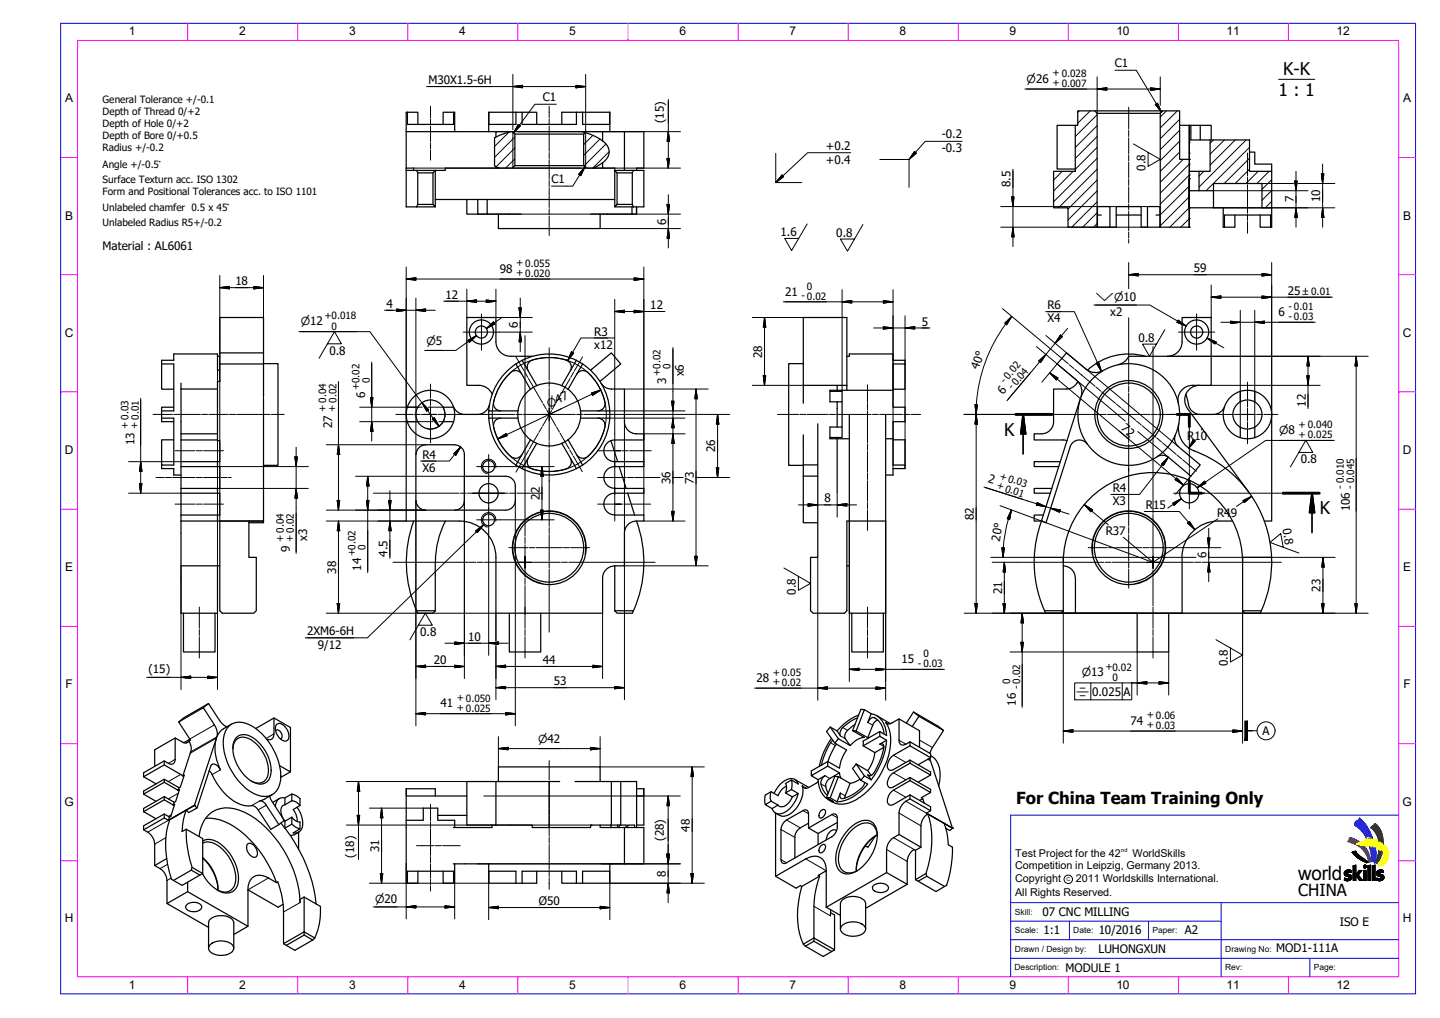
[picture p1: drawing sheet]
<svg xmlns="http://www.w3.org/2000/svg" width="594mm" height="420mm" viewBox="0 0 594 420" stroke-linecap="round" stroke-linejoin="round" font-family="sans-serif">
<defs><g id="words">
<text font-size="8.2" x="535.6" y="363.4">world</text>
<g font-size="7.2">
<text x="529.4" y="31.1">K-K</text>
<text x="527.5" y="39.7">1 : 1</text>
<text x="414.3" y="179.9">K</text>
<text x="544.5" y="212.1">K</text>
</g>
<g font-size="6.9">
<text x="419.2" y="332">For China Team Training Only</text>
<text x="535.6" y="370">CHINA</text>
</g>
<g font-size="5">
<text x="53.2" y="14.5">1</text>
<text x="98.6" y="14.5">2</text>
<text x="144" y="14.5">3</text>
<text x="189.4" y="14.5">4</text>
<text x="234.8" y="14.5">5</text>
<text x="280.3" y="14.5">6</text>
<text x="325.7" y="14.5">7</text>
<text x="371.1" y="14.5">8</text>
<text x="416.5" y="14.5">9</text>
<text x="460.6" y="14.5">10</text>
<text x="506" y="14.5">11</text>
<text x="551.4" y="14.5">12</text>
<text x="26.9" y="42.3">A</text>
<text x="578.9" y="42.3">A</text>
<text x="26.9" y="90.7">B</text>
<text x="578.9" y="90.7">B</text>
<text x="26.8" y="139">C</text>
<text x="578.7" y="139">C</text>
<text x="26.8" y="187.2">D</text>
<text x="578.7" y="187.2">D</text>
<text x="26.9" y="235.8">E</text>
<text x="578.9" y="235.8">E</text>
<text x="27.1" y="284.1">F</text>
<text x="579.1" y="284.1">F</text>
<text x="26.6" y="332.5">G</text>
<text x="578.6" y="332.5">G</text>
<text x="26.8" y="380.4">H</text>
<text x="578.7" y="380.4">H</text>
<text x="53.2" y="408">1</text>
<text x="98.6" y="408">2</text>
<text x="144" y="408">3</text>
<text x="189.4" y="408">4</text>
<text x="234.8" y="408">5</text>
<text x="280.3" y="408">6</text>
<text x="325.7" y="408">7</text>
<text x="371.1" y="408">8</text>
<text x="416.5" y="408">9</text>
<text x="460.6" y="408">10</text>
<text x="506" y="408">11</text>
<text x="551.4" y="408">12</text>
</g>
<g font-size="4.8">
<text x="460" y="27.7">C1</text>
<text x="176.7" y="34.8">M30X1.5-6H</text>
<text x="224" y="41.8">C1</text>
<text x="273.9" y="50.8" transform="rotate(-90 273.9 50.8)">(15)</text>
<text x="388.5" y="57.1">-0.2</text>
<text x="340.7" y="61.8">+0.2</text>
<text x="388.5" y="62.8">-0.3</text>
<text x="340.7" y="67.5">+0.4</text>
<text x="472.6" y="70.4" transform="rotate(-90 472.6 70.4)">0.8</text>
<text x="227.5" y="75.5">C1</text>
<text x="416.9" y="77.3" transform="rotate(-90 416.9 77.3)">8.5</text>
<text x="533.8" y="83.5" transform="rotate(-90 533.8 83.5)">7</text>
<text x="544.7" y="83.4" transform="rotate(-90 544.7 83.4)">10</text>
<text x="274.8" y="92.7" transform="rotate(-90 274.8 92.7)">6</text>
<text x="322" y="97.4">1.6</text>
<text x="345" y="97.6">0.8</text>
<text x="42.4" y="103.1">Material : AL6061</text>
<text x="206.2" y="112.6">98</text>
<text x="492.5" y="112.4">59</text>
<text x="97.1" y="117.7">18</text>
<text x="183.8" y="123.4">12</text>
<text x="323.9" y="122">21</text>
<text x="531.3" y="121.8">25</text>
<text x="159.4" y="127.2">4</text>
<text x="268.3" y="127.7">12</text>
<text x="432.1" y="127.7">R6</text>
<text x="458" y="130.4">x2</text>
<text x="527.5" y="130.3">6</text>
<text x="213.6" y="135.4" transform="rotate(-90 213.6 135.4)">6</text>
<text x="380.3" y="134.3">5</text>
<text x="432.1" y="132.9">X4</text>
<text x="245.2" y="138.5">R3</text>
<text x="245.2" y="143.9">x12</text>
<text x="469.6" y="141">0.8</text>
<text x="135.9" y="146.4">0.8</text>
<text x="314.4" y="147.7" transform="rotate(-90 314.4 147.7)">28</text>
<text x="282.1" y="155.4" transform="rotate(-90 282.1 155.4)">x6</text>
<text x="403.7" y="152.5" transform="rotate(-70 403.7 152.5)">40°</text>
<text x="274.8" y="158.3" transform="rotate(-90 274.8 158.3)">3</text>
<text x="150.7" y="164.4" transform="rotate(-90 150.7 164.4)">6</text>
<text x="413.8" y="163.1" transform="rotate(-50 413.8 163.1)">6</text>
<text x="538.7" y="167.9" transform="rotate(-90 538.7 167.9)">12</text>
<text x="137" y="176.7" transform="rotate(-90 137 176.7)">27</text>
<text x="462.3" y="177.2" transform="rotate(40 462.3 177.2)">72</text>
<text x="55.4" y="183.7" transform="rotate(-90 55.4 183.7)">13</text>
<text x="489.8" y="181.7">R10</text>
<text x="174.2" y="189.5">R4</text>
<text x="295.1" y="186.7" transform="rotate(-90 295.1 186.7)">26</text>
<text x="536.6" y="191.2">0.8</text>
<text x="174.2" y="194.8">X6</text>
<text x="222.7" y="203.6" transform="rotate(-90 222.7 203.6)">2</text>
<text x="276.6" y="199.7" transform="rotate(-90 276.6 199.7)">36</text>
<text x="286.2" y="199.7" transform="rotate(-90 286.2 199.7)">73</text>
<text x="407.4" y="198.8" transform="rotate(18 407.4 198.8)">2</text>
<text x="459" y="203.2">R4</text>
<text x="222.7" y="206.2" transform="rotate(-90 222.7 206.2)">2</text>
<text x="340.1" y="207.4">8</text>
<text x="459" y="208.6">X3</text>
<text x="401.8" y="214.7" transform="rotate(-90 401.8 214.7)">82</text>
<text x="472.8" y="210.2">R</text>
<text x="475.7" y="210.2">15</text>
<text x="502.1" y="213.3">R49</text>
<text x="556.8" y="211" transform="rotate(-90 556.8 211)">106</text>
<text x="456.2" y="220.9">R37</text>
<text x="529.1" y="218.3" transform="rotate(80 529.1 218.3)">0.8</text>
<text x="119.5" y="227.7" transform="rotate(-90 119.5 227.7)">9</text>
<text x="126.7" y="223.2" transform="rotate(-90 126.7 223.2)">x3</text>
<text x="412.4" y="223.5" transform="rotate(-80 412.4 223.5)">20°</text>
<text x="159.9" y="229.7" transform="rotate(-90 159.9 229.7)">4.5</text>
<text x="497.7" y="230.4" transform="rotate(-90 497.7 230.4)">6</text>
<text x="138.6" y="236.7" transform="rotate(-90 138.6 236.7)">38</text>
<text x="149" y="235.6" transform="rotate(-90 149 235.6)">14</text>
<text x="328.4" y="245.4" transform="rotate(-90 328.4 245.4)">0.8</text>
<text x="413.4" y="245.2" transform="rotate(-90 413.4 245.2)">21</text>
<text x="544.8" y="244.2" transform="rotate(-90 544.8 244.2)">23</text>
<text x="126.7" y="262.2">2XM6-6H</text>
<text x="173.4" y="262.6">0.8</text>
<text x="131.2" y="268">9/12</text>
<text x="193.1" y="264.5">10</text>
<text x="178.9" y="274.1">20</text>
<text x="224" y="274.2">44</text>
<text x="371.9" y="273.6">15</text>
<text x="506.6" y="274.9" transform="rotate(-90 506.6 274.9)">0.8</text>
<text x="61.3" y="277.7">(15)</text>
<text x="312" y="281.4">28</text>
<text x="228.5" y="282.8">53</text>
<text x="450.5" y="287.1">0.025</text>
<text x="463.5" y="287.1">A</text>
<text x="181.7" y="292">41</text>
<text x="419" y="291.2" transform="rotate(-90 419 291.2)">16</text>
<text x="466.4" y="299.1">74</text>
<text x="520.9" y="303.4">A</text>
<text x="273.8" y="347" transform="rotate(-90 273.8 347)">(28)</text>
<text x="284.5" y="343.2" transform="rotate(-90 284.5 343.2)">48</text>
<text x="146" y="354" transform="rotate(-90 146 354)">(18)</text>
<text x="156.4" y="351.7" transform="rotate(-90 156.4 351.7)">31</text>
<text x="274.7" y="361.9" transform="rotate(-90 274.7 361.9)">8</text>
<text x="222.2" y="373.4">Ø50</text>
<text x="430.1" y="377.9">07 CNC MILLING</text>
<text x="552.7" y="382.2">ISO E</text>
<text x="430.5" y="385.6">1:1</text>
<text x="453.3" y="385.6">10/2016</text>
<text x="488.8" y="385.5">A2</text>
<text x="453.2" y="393.4">LUHONGXUN</text>
<text x="526.5" y="393.1">MOD1-111A</text>
<text x="439.6" y="401">MODULE 1</text>
</g>
<g font-size="4.6">
<text x="423.5" y="34.1">⌀26</text>
<text x="452" y="124.2">⌵⌀10</text>
<text x="124.1" y="134.2">⌀12</text>
<text x="175.9" y="142.5">⌀5</text>
<text x="226.5" y="168.4" transform="rotate(-25 226.5 168.4)">⌀47</text>
<text x="527.7" y="179.1">⌀8</text>
<text x="446.3" y="279.2">⌀13</text>
<text x="443.9" y="287.1">⌯</text>
<text x="222" y="306.8">⌀42</text>
<text x="154.7" y="372.5">⌀20</text>
</g>
<g font-size="4.4">
<text x="418.8" y="353.8">Test Project for the 42</text>
<text x="467.2" y="353.8">WorldSkills</text>
<text x="418.8" y="358.6">Competition in Leipzig, Germany 2013.</text>
<text x="418.8" y="364.2">Copyright</text>
<text x="443.9" y="364.2">2011 Worldskills International.</text>
<text x="418.8" y="369.7">All Rights Reserved.</text>
</g>
<g font-size="4.1">
<text x="434.3" y="35.5">+ 0.007</text>
<text x="434.3" y="31.5">+ 0.028</text>
<text x="42.4" y="42.5">General Tolerance +/-0.1</text>
<text x="42.4" y="47.4">Depth of Thread 0/+2</text>
<text x="42.4" y="52.4">Depth of Hole 0/+2</text>
<text x="42.4" y="57.3">Depth of Bore 0/+0.5</text>
<text x="42.4" y="62.3">Radius +/-0.2</text>
<text x="42.4" y="69.2">Angle +/-0.5°</text>
<text x="42.4" y="75.4">Surface Texturn acc. ISO 1302</text>
<text x="42.4" y="80.3">Form and Positional Tolerances acc. to ISO 1101</text>
<text x="42.4" y="87.2">Unlabeled chamfer 0.5 x 45°</text>
<text x="42.4" y="93.4">Unlabeled Radius R5+/-0.2</text>
<text x="213" y="110">+ 0.055</text>
<text x="213" y="114">+ 0.020</text>
<text x="332.9" y="119.5">0</text>
<text x="330.6" y="123.5">- 0.02</text>
<text x="133.9" y="131.7">+0.018</text>
<text x="531.6" y="132">- 0.03</text>
<text x="531.6" y="127.8">- 0.01</text>
<text x="136.8" y="136">0</text>
<text x="272.3" y="155.1" transform="rotate(-90 272.3 155.1)">+0.02</text>
<text x="276.7" y="152.2" transform="rotate(-90 276.7 152.2)">0</text>
<text x="148.1" y="161.1" transform="rotate(-90 148.1 161.1)">+0.02</text>
<text x="152.5" y="158.2" transform="rotate(-90 152.5 158.2)">0</text>
<text x="414.5" y="158.3" transform="rotate(-50 414.5 158.3)">- 0.02</text>
<text x="417.8" y="161" transform="rotate(-50 417.8 161)">- 0.04</text>
<text x="134.4" y="169.9" transform="rotate(-90 134.4 169.9)">+ 0.04</text>
<text x="138.4" y="169.9" transform="rotate(-90 138.4 169.9)">+ 0.02</text>
<text x="52.8" y="177" transform="rotate(-90 52.8 177)">+ 0.03</text>
<text x="56.8" y="177" transform="rotate(-90 56.8 177)">+ 0.01</text>
<text x="535.7" y="176.5">+ 0.040</text>
<text x="535.7" y="180.6">+ 0.025</text>
<text x="412.2" y="197.5" transform="rotate(18 412.2 197.5)">+ 0.03</text>
<text x="410.9" y="201.4" transform="rotate(18 410.9 201.4)">+ 0.01</text>
<text x="554.2" y="201.7" transform="rotate(-90 554.2 201.7)">- 0.010</text>
<text x="558.4" y="201.7" transform="rotate(-90 558.4 201.7)">- 0.045</text>
<text x="116.9" y="223.6" transform="rotate(-90 116.9 223.6)">+ 0.04</text>
<text x="120.9" y="223.6" transform="rotate(-90 120.9 223.6)">+ 0.02</text>
<text x="150.8" y="226.8" transform="rotate(-90 150.8 226.8)">0</text>
<text x="146.5" y="229.7" transform="rotate(-90 146.5 229.7)">+0.02</text>
<text x="378.7" y="275.3">- 0.03</text>
<text x="380.9" y="271.3">0</text>
<text x="318.8" y="278.8">+ 0.05</text>
<text x="456.1" y="276.6">+0.02</text>
<text x="459" y="281">0</text>
<text x="318.8" y="282.9">+ 0.02</text>
<text x="416.7" y="282.2" transform="rotate(-90 416.7 282.2)">0</text>
<text x="420.7" y="284.5" transform="rotate(-90 420.7 284.5)">- 0.02</text>
<text x="188.5" y="293.4">+ 0.025</text>
<text x="188.5" y="289.3">+ 0.050</text>
<text x="473.1" y="296.5">+ 0.06</text>
<text x="473.1" y="300.5">+ 0.03</text>
</g>
<text font-size="3.9" x="537.3" y="121.8">±0.01</text>
<g font-size="3.5">
<text x="418.7" y="377.5">Skill:</text>
<text x="418.7" y="385.2">Scale:</text>
<text x="442.8" y="385.1">Date:</text>
<text x="475.4" y="385.1">Paper:</text>
<text x="418.7" y="392.9">Drawn / Design by:</text>
<text x="505.5" y="392.8">Drawing No:</text>
<text x="418.6" y="400.5">Description:</text>
<text x="505.5" y="400.5">Rev:</text>
<text x="542" y="400.5">Page:</text>
</g>
<g font-size="2.3">
<text x="462.6" y="351.7">nd</text>
<text x="439.9" y="363.7">C</text>
</g>
</g></defs>
<g fill="none" stroke="#000" stroke-width=".51">
<path d="M167.6 54.3h37M168.1 46.3v5.1h19v-5.1h-4.3v5.1M168.1 46.3h4.3v5.1M168.1 46.3h-.5v39.1h12M187.1 46.3h.5v8M201.6 46.3h.1M201.6 46.3v8M201.7 46.3h11.2v5.1h-11.2zM210.5 54.3l-4.1 1.4-2.4 1.2v11.5l1.9 1M210.5 54.3h.9l1 1.1v13l-1 1h-5.5M210.5 54.3h-5.9v2.3M211.4 54.3h54.2v15.1h-3v.9"/>
<path d="M212.4 55.4h28.4M212.9 46.3h2.5M231.8 51.4v-5.1h19.8v8M237.8 46.3v5.1h-22.4v-5.1h6v5.1M240.2 54.3a19.3 19.3 0 0 1 9.7 5 5 5 0 0 1-1.3 7.9l-3.8 2.2M240.3 46.3v5.1h11.2M241.4 54.7l-.6 .7v13l1 1h3M248.6 54.3v3.8M257.6 54.3v16M443.6 51.7h-7.5v18.1h7.5M444.6 45.8h7.1l.9 1v47h-12v-8h-5.9v-15.1h8.9v-19h1zM451.7 45.8h28"/>
<path d="M452.6 46.8h26.1M478.7 46.8l1-1h7v20h4v28h-12zM486.7 51.7h4.6v6.1M490.7 57.8h8.5M491.3 51.7h3.9v6.1M495.2 51.7h4.5v6.1M499.2 57.8h16.3v12.9h9.1v15.1h-4v-10.1h-20v3h-5.9v-8h4.5zM167.6 69.4h3v.9M167.6 70.3h12M171.9 70.3l.4 1.1M172.3 71.4v13M179.6 70.3l-1 1.1h-6.3"/>
<path d="M179.6 70.3v15.1l-1-1v-13M204.6 69.4h-20.9v.9h-4.1M204.6 68.7v.7M204.6 69.4h1.3M211.4 69.4h30.4M212.4 68.4h28.4M244.8 69.4h8.8v.9h12v15.1h-12M248.6 67.2v2.2M253.6 70.3l1 1.1v13l-1 1zM254.6 71.4h6.3M260.9 71.4v13M261.3 70.3l-.4 1.1"/>
<path d="M490.7 65.8v-14.1v42.1M490.7 70.7h4M490.7 78.7h4M500.6 78.7v7.1h-9.9v8M515.5 62.8h2.2v4.9h6.9v3M172.3 84.4h6.3M172.3 84.4l-.4 1M179.6 82.3h74M192.6 82.3v6.1h4.5M197.1 82.3v6.1h3.9M201 82.3v6.1h13.9M205.6 88.4v5.9h42v-5.9"/>
<path d="M243.7 88.4h17M254.6 84.4h6.3M260.7 85.4v3h1.9M260.9 84.4l.4 1M262.6 85.4v3zM262.6 88.4h.1M452.6 93.8h7.9v-8.5h10.3v8.5h2.6M452.8 93.8v-8.5h5.1v8.5M452.8 88.8h1.5M460.5 88.8h10.3M473.4 85.3h5.1v8.5h-5.1zM476.9 88.8h1.6"/>
<path d="M478.5 93.8h.2M500.6 85.8h20M504.6 85.8v8h.5M509.5 88.8v5h-4.4v-5h19.1v5M519.9 88.8v5h4.3M524.6 85.8v8h-.4M66.7 150.2v10.4h5M66.7 150.2h5v19.4h-5M66.7 150.2v-1.5h5v-2.6h18v6.7h1M74.7 158.2v23.4M89.7 147h1M90.7 145.6v-14.6h18v14.6"/>
<path d="M90.7 150.2v-4.6h18v4.6M108.7 150.1h6v42h-6M212.9 150.2l5.9 10.4M215.3 154.5a3.2 3.2 0 0 0-5.5 .1 20.5 20.5 0 0 0-6.1 12.6 3 3 0 0 0 2.9 2.4M215.4 148.7l6 10.4M217.9 153a3.2 3.2 0 0 1 2.8-4.7 20.4 20.4 0 0 1 14.1 1 3 3 0 0 1 .5 3.7M219.6 147h-9a6 6 0 0 1-6-5.9v-10.1h-12v28h4.9a6 6 0 0 1 5.5 3.7M221.4 159.2a13 13 0 0 1 10.4 0M221.4 159.2a13 13 0 0 0-7.7 10.4M231.8 159.2a13 13 0 0 1 7.7 10.4M237.8 148.7l-6 10.4M237.9 154.5a3.2 3.2 0 0 1 5.5 .1 20.5 20.5 0 0 1 6.1 12.6 3 3 0 0 1-2.9 2.4"/>
<path d="M240.3 150.2l-5.9 10.4M243.7 152.8l8.5-7.2 3.9 4.6-8.6 7.3M248 158.2l.9 1.1 1.9 1.1 6.8 .2v13.4M331.4 150.1h-6v42h6M331.4 159v7.4M345.4 159v2.1M349.4 159v-28h-18v28h18v2.1M349.4 147h1v-.9h18v2.6h5v1.5M444.2 158.2l-.9 1.1-1.9 1.1-6.7 .2v13.4M444.7 157.5l-.4 .7M448.1 152.4l-8.1-6.8-3.9 4.6 8.1 6.8a6 6 0 0 1 1.8 6.7M448.1 152.4a6 6 0 0 0 6.9 .5"/>
<path d="M461.4 150.5a6.1 6.1 0 0 0 4.2-3.5h16.1a6 6 0 0 0 6-6v-10h12v28h-7.7a6 6 0 0 0-5.9 7.4M472.7 147.1a25 25 0 0 0-24.1 5.7M494.8 159a6 6 0 0 0-5.4 3.3 6 6 0 0 0 .5 6.3l25.3 34.5M66.7 172.6h5v19.3h-5v-10.4h5M66.7 169.6v4.4h5M71.7 168.1h-5v1.5M74.7 160.6h15M74.7 179h15M108.7 163.7v-13.5h-18v7.3h-1v24.1M108.7 164.7v51.1h-6M167.6 171v44.1h22a15 15 0 0 1 15 15M168.1 174h4.3"/>
<path d="M168.1 168.1h4.3M182.8 174h4.3M182.8 168.1h4.3M201.7 172.6a25 25 0 0 0 11.1 19.3M201.7 169.6a25 25 0 0 1 24.9-23.5 25 25 0 0 1 24.9 23.5M201.7 169.6v3M201.7 169.6h12M201.7 172.6h12M201.9 166.9a5 5 0 0 1-4.9 4.1h-5.2a5 5 0 0 1-4.8-3.3M203.6 176.2a21 21 0 0 0 8.2 12.8 3 3 0 0 0 3.5-1.4M206.6 172.6a3 3 0 0 0-2.9 3.6M213.7 172.6a13 13 0 0 0 5.2 8.9"/>
<path d="M213.7 169.6v3M239.5 172.6a13 13 0 0 1-5.2 8.9M239.5 169.6v3M239.5 169.6h12M239.5 172.6h12M246.6 172.6a3.2 3.2 0 0 1 2.7 4.8 20.4 20.4 0 0 1-7.9 11.6 3 3 0 0 1-3.5-1.4M251.5 172.6a25 25 0 0 1-38.7 19.3M251.5 169.6v3M257.6 174.1a5 5 0 0 0 5 4.9h3v2.6h-12a4.5 4.5 0 0 0-4.5 4.5 4.5 4.5 0 0 0 4.5 4.4h12v2.1h-12a4.5 4.5 0 0 0-4.5 4.5 4.5 4.5 0 0 0 4.5 4.4M331.4 179.5v12.4h6M337.4 174.9v55.1h-3v22.1l1 1h13l1-1v-37h16M345.4 165.8v10.5"/>
<path d="M347.4 165.8h-5v-4.3h5v19.1h-5v-4.3h5M350.4 171v82.1h15v-82.1M368.4 160.6h5v-10.4h-5v10.9M368.4 161.1v7h5v5.9h-5v7.1M368.4 161.1h-26v.4M434.7 174.1a5 5 0 0 1-5.1 4.9h-2.9v2.6h11.9l1.6 .3M445.6 164.7l-16 50.4M484.9 179.5a4 4 0 0 0 1.1 4.7M486.3 174.9a10 10 0 0 0 6.4 11.2 49 49 0 0 1 27.7 65.9M489.2 162.7l.6 1.8a7.1 7.1 0 0 0 3.1 6l2.3 .5M505.2 167.7a5 5 0 0 1-4.7 3.3h-5.3M511.6 176.3a6 6 0 0 0 6 0"/>
<path d="M511.6 165.9a6 6 0 0 0 0 10.4M511.6 165.9a6 6 0 0 1 6 0M511.6 161.5a10 10 0 0 0-7 9.6 10 10 0 0 0 7 9.5M511.6 161.5a10 10 0 0 1 6 0M511.7 161.5v4.3M511.7 176.3v4.3M517.6 165.9a6 6 0 0 1 0 10.4M517.6 161.5a10 10 0 0 1 7 9.6 10 10 0 0 1-7 9.5M517.7 161.5v4.3M517.7 176.3v4.3M524.6 171v44.1h-3M66.7 191.9v1.5h5v2.7h3"/>
<path d="M74.7 190.5v62.6h15v-19.6M74.7 181.6v8.9h15M74.7 181.6h15M74.7 192.6h15M89.7 181.6v.2h1v8.7h-1M89.7 192.6h1v9h-16M89.7 190.5v2.1M175.6 183.6h12a4 4 0 0 1 4 4v18.9a4 4 0 0 1-4 4M175.6 183.6a4.1 4.1 0 0 0-4 4v19a4 4 0 0 0 4 3.9M191.6 196.6h17M208.6 196.6a4 4 0 0 1 4 3.9M217.9 189.1a3.2 3.2 0 0 0 2.8 4.8 23.5 23.5 0 0 0 12.9-.4"/>
<path d="M218.8 181.5l-5.9 10.4M218.9 181.5l2.5 1.5M221.4 183l-6 10.4M221.4 183a13 13 0 0 0 10.4 0M231.8 183l6 10.4M234.3 181.5l-2.5 1.5M234.4 181.5l5.9 10.4M235.3 189.1a3 3 0 0 1-1.7 4.4M252 181.8l2.8 8.7M255.5 192.6l2.8 9M331.4 196.5v19.3h6M331.4 191.9v4.6"/>
<path d="M331.4 196.5h6M342.4 180.6v.5h8M345.4 181.1v22M365.4 181.1h3M368.4 181.1v10.8h5v1.5h-5v2.7h-3M368.4 181.5h5v10.4M437.5 190.5h-10.8v2.1h10.1M441.5 184.4l-10 31.4-1.8-.7M448.5 183.3a4 4 0 0 0-3.8-1.7 4 4 0 0 0-3.2 2.8M477.3 188.5a4 4 0 0 1 4.8 .3M486 184.2l9.2 7.7-3.9 4.6-9.2-7.7M511.6 180.6a10 10 0 0 0 6 0"/>
<path d="M74.7 215.1h34h-18v37l1 1h13l1-1v-22.1h-3v-14.9M74.7 203.6h15M89.7 203.6h1v9h-16M89.7 201.6v2M89.7 212.6v2.5M170.7 215a49 49 0 0 0 1.2 37M175.6 210.5h33M183.8 215a37 37 0 0 0-4.2 17M212.6 200.6v6a4 4 0 0 1-4 3.9M253.6 201.6h12v2h-12a4.5 4.5 0 0 0-4.5 4.4 4.5 4.5 0 0 0 4.5 4.5M253.6 212.6h12v2.5h-3M259 203.6l2.8 9"/>
<path d="M262.6 215.1a49 49 0 0 1-1.2 36.9M262.6 215.1a5 5 0 0 0-5 4.9M429.7 215.1h.1M429.7 215l-2.1 7.4-.9 7.6M430.4 212.6h-3.7v2.5h2.9M434 201.6h-7.3v2h6.6M502.6 215.1a15 15 0 0 0-15 15M502.7 215.1h5.8M74.7 233.5h16M179.6 232.1v20M204.6 230v23.1h44v-14.5a5 5 0 0 1 5-5M257.6 220.1v13.4h-4v18.6"/>
<path d="M349.4 233.5h1M426.7 230a49 49 0 0 0 4.2 22M426.7 230h12v22.1M438.6 233.6a5 5 0 0 1 5 5M438.7 232a37 37 0 0 1 36.9-36.9 37 37 0 0 1 37 36.9M487.7 230v23.1h-44v-14.6M524.6 230h-12v22.1M75.7 253.1v16h13v-16M171.9 252.1l.4 1h6.3l1-1M171.9 252.1h7.7M210.1 253.1v16h13v-16M253.6 252.1l1 1h6.3l.4-1"/>
<path d="M253.6 252.1h7.7M351.4 253.1v16h13v-16M430.9 252.1h7.8l-1.1 1h-6.2zM469.1 253.1v16h13.1v-16M512.6 252.1l1.1 1h6.2l.5-1M512.6 252.1h7.8M86 290.4l-2.1 1.7M88.5 299.2l-4.6-7.1-10.2 5.9 4.6 7-2.5 1.6M90.6 297.4l-4.6-7-10.1 5.8-2.2 1.8M95.6 298.8a9.8 9.8 0 0 0-6.1 5.3M113 296.3l6.8 4v18.3l-4.4-2.5M114 299.1a2.68 2.68 0 0 1 4 1.4 4.2 4.2 0 0 1 .6 5 3.2 3.2 0 0 1-4.1-2 4.4 4.4 0 0 1-.5-4.4z"/>
<path d="M352.7 299l-3 2.4M353.8 296.3a15.1 15.1 0 0 0-7 5.4l-.3 .7 .2 1.3-1.4-2M354.3 295.1a22.3 22.3 0 0 0-9 6.6M356.6 292.9l-1.4-.1-3.5 8.7 4.9 2.8a8.7 8.7 0 0 0-5.9 3.4M356.6 292.9l-3.4 8.8M356.6 292.9l2.8 1.7M359.4 294.6a8.5 8.5 0 0 1 6.4 9l-2.8-1.7-6.9 4v1.9M359.4 294.6l-1.4 3.6a2.19 2.19 0 0 1 1.5-1.8 2.19 2.19 0 0 1 2.3 .5 7.4 7.4 0 0 1 2.8 6M360 299.3l-2 5.2M361.6 295.3l5.7 3.4M365.4 298.2a17.5 17.5 0 0 1 .6 15.5 29.3 29.3 0 0 1-14.8 17.4 8.9 8.9 0 0 1-9.5-1.1M367.9 298.4l3-1.7v8.8"/>
<path d="M370.9 296.7l8.4 4.9v6.9M376.4 299.8l2.7-4.2 10.2 5.9-4.6 7M376.9 293.9l10.2 5.9 2.2 1.7M379.1 295.6l-2.2-1.7-2.9 4.5M67.8 314l-8.6 4.9v1.7l5.2 2.9M72.3 304.6l3 1.7a1.77 1.77 0 0 0 2.7-.5l.4 .9a4.7 4.7 0 0 1 .1 4.2l-3.1 9.4-7.6-4.6v-1.7l1.7 1.1a1.71 1.71 0 0 0 2 .1 1.71 1.71 0 0 0 .8-1.8zM72.3 304.6l-8.5 4.9v6.8M76 320l-.6 .3M78.5 305.5l-.5 .3M86.3 318.1l.4 .4a28 28 0 0 0 11.3 13 9.8 9.8 0 0 0 6.3 1l1.2 .6 1 1.1 5.2 8.1 3.4-2-5.2-8M86.9 316.2l-5.6 17.3M90.9 317.7a18.7 18.7 0 0 1-1.6-13l-9.1 27.7-10.7 6.2"/>
<path d="M93.8 300.4a6.9 6.9 0 0 1 9.3-1.1 25.4 25.4 0 0 1 12.7 22.8 6.7 6.7 0 0 1-9.4 6.1 24.6 24.6 0 0 1-13.9-17.7 13 13 0 0 1 1.3-10.1zM96.1 309.2a4.4 4.4 0 0 1 2.3-4.6 4.4 4.4 0 0 1 5.1 .7 15.3 15.3 0 0 1 6.9 15.2 4.3 4.3 0 0 1-6.8 1.9M97.7 304.2a5.5 5.5 0 0 1 6.9 .5 16.9 16.9 0 0 1 7.2 14.7 4.5 4.5 0 0 1-7.2 3.5 16.2 16.2 0 0 1-8.1-16.8zM105.5 300.7l7.5-4.4v6.6a2.04 2.04 0 0 1-.7 2.1 2.04 2.04 0 0 1-2.3 .1M113.7 301.7l.3-.4a2.35 2.35 0 0 1 2 3.5l-.4 .1M119.8 318.6l-4 2.2M341.5 314.3v1.9M341.5 314.3l-6.8 3.9v1.9M342.5 300.1l-1.5 1.8 3.4 4.8 4.8 2.8a16.7 16.7 0 0 0-2.9 7.5l-4.8-2.7M342.5 300.1l3.4 4.8M342.5 300.1l2.8 1.6M343 304.7l-2.2 3.8a27.4 27.4 0 0 0-2.8 7.8"/>
<path d="M343.6 305.5a21.6 21.6 0 0 0-4.7 10.3M344.6 307.7l-3 6.6M345.9 304.9l-1.5 1.8M345.9 304.9l4.8 2.8M346.3 319l.6 2.1M348.7 304.8l2 2.9M351.7 301.5l1.5 .2M353.2 315.3l-1.5 1.9 3.5 4.9M353.2 301.7l4.8 2.8M356.1 307.8l4.8 2.8M358 304.5l.3 .1M360.9 310.6a15.7 15.7 0 0 1-2.9 7.5"/>
<path d="M363 303.9l-6.9 3.9M363 303.9l2.8 1.6M363 301.9v2M364.6 308.5l-3.7 2.1M365.8 305.5a30.6 30.6 0 0 1-6.4 16.4M365.8 305.5l-2.8 1.6 1-.1 .6 .9a25.7 25.7 0 0 1-4.4 11.5l-1.2 .8-1-.4 1.4 2.1M373.7 307.2l1.7-1v1.6l-6.8 3.9a5.2 5.2 0 0 0-2.3 5.5 1.49 1.49 0 0 0 2.3 .4l6.8-3.9M375.4 315l-6.8 3.9a5.1 5.1 0 0 0-2.3 5.5 1.4 1.4 0 0 0 2.3 .4l6.8-3.9M375.4 313.7l8.5 4.9v1.3l-5.1 2.9M375.4 306.2l8.5 4.9v1.6l-5.1 2.9M375.4 313.7v1.3M375.4 315l8.5 4.9"/>
<path d="M383.9 311.9a8 8 0 0 1 4 8.4l-.6 4.1M383.9 314l9 27.8-1 1-1.7-.9M59.2 335l5.2 2.9M59.2 327.8l5.2 3M67.8 336l-8.6 4.8v1.7a6.9 6.9 0 0 1 4.6 5.9v8.8a7.1 7.1 0 0 1 5.1 6.2v9.5M67.8 321.6l6.1 3.5-.4 1.1-5.7-3.3zM67.8 328.8l4.1 2.3-.4 1.2-3.7-2.2zM67.8 336l2.1 1.2-.4 1.4-1.7-1zM67.8 321.6l-8.6 4.9v1.3M67.8 322.9l-8.6 4.9M67.8 328.8l-8.6 4.9v1.3M67.8 330.1l-8.6 4.9"/>
<path d="M67.8 337.6l-8.6 4.9M70.5 336.9l-.6 .3M72.5 330.8l-.6 .3M74.4 324.8l-.5 .3M80.3 332.4l1 1.1-3.4 1.9-1.1-1a25.6 25.6 0 0 0-1.7 8.8l1.7-1 6.8 3.9M84.8 337.7a22.8 22.8 0 0 1 16.5 7.1 48 48 0 0 1 12.7 19.5M112.1 330.6l5.2 8-2.2 1.7M112.3 328l-3.3 1.9-1.8 .7M115.3 329.6l-2.8 1.6M115.9 339.7a62.6 62.6 0 0 1 14.5 33.4M117.5 332.1a2.68 2.68 0 0 0-1.4 3.9l1.4 2.9M117.5 329.3a3.2 3.2 0 0 0-3.9 3.6"/>
<path d="M117.5 338.9v2.8M120.4 337.3v2.8l-2.9 1.7M120.4 330.5v-2.8l-2.9 1.6v2.8M120.4 330.5l2 .7 1.4 1.3M120.4 327.7l1.6 .6 1.8 1.3v2.9M120.4 330.5l-2.9 1.6M120.4 337.3l-2.9 1.6M122.6 333.2a9.2 9.2 0 0 1 1.5 9.4 2.89 2.89 0 0 1-3.1 1.2l2.8-1.7v-2.8a4 4 0 0 1-3.4-2M123.8 332.5l-2.8 1.6a7.5 7.5 0 0 1 1.6 5M167.6 338.6h7v-5.1h6v5.1h7v2.9M167.6 325.5v39h.5M167.6 325.5h.1"/>
<path d="M179.6 328.5v-3h-12v3h25M180.6 336.5h12M192.6 322.6h12v17.9h-12zM204.6 322.6h22M205.6 322.6v-6.1h42v6.1M230.9 322.6h-4.3v18.9M237.2 322.6h15v17.9M252.2 322.6h10.4v18.9M256.1 322.6v17.9h-12.5v1h-24v-1h-15M262.6 325.5h3M265.6 325.5v3h-3M265.6 325.5v15h-3"/>
<path d="M315.7 332.1l2.4-1.4 2.9 1.6-2.5 1.4zM318.1 326.7l-.3 1.8 .3 2.2M323.8 339l8.2-4.8a1.37 1.37 0 0 1 1.6 1.6v5.9l9.6-5.5a1.4 1.4 0 0 1 1.5-.1 1.4 1.4 0 0 1 .7 1.4 8.4 8.4 0 0 1-.9 6.6l-1.3 1.3-18.7 10.7a1.4 1.4 0 0 1-1.6 .1 1.4 1.4 0 0 1-.7-1.4v-12.4a5 5 0 0 1 1.6-3.4zM324 327.3l2.5-1.4 2.8 1.6-2.4 1.4zM324 327.3l.4-.9a3.8 3.8 0 0 0-.4-3l2.5-1.5 2.8 1.7a3 3 0 0 0-4.4-1.9 10.9 10.9 0 0 0-5.6 5.7M324.4 324.5a6.7 6.7 0 0 0-3.4 3.9l-2.9-1.7-2.4 1.4-.2 2.1 .2 1.9M326.5 321.9l.3 1.9-.3 2.1M326.9 328.9l-.5 1a4.4 4.4 0 0 1-5 2.9l-.4-.5M327.9 321.7l5.7 3.3 3-1.7M329.3 327.5a11.3 11.3 0 0 1-7 8.3 3 3 0 0 1-3.8-2.1M331 324.3a11.4 11.4 0 0 1-6.5 12.4 4.4 4.4 0 0 1-4.6-1.1l.1 26.1 12.4-7.2a5.2 5.2 0 0 1 7.6 1l.8 2.4 .1 1.5M333.6 339.8l-3.5 1.9"/>
<path d="M337.5 321.8a8.7 8.7 0 0 0 6.4 9l-2.9-1.6M337.5 321.8l2.9-1.7a3.6 3.6 0 0 0-1.3 4.9l1.3 2.4 1 .9M338.6 334.7l1.1-.6 .5 .1a2.25 2.25 0 0 1-2 3.3 2.01 2.01 0 0 1 .4-2.8zM340.7 324.7l1 2.7M341 329.2l1.5 .1M342.3 321.3l4-2.3-4.8-2.8-6.8 3.9 2.8 1.7M345.4 339.4l-7.9 4.6v4.6M345.9 320.5l-1.5-.1-3.4 8.8M348.7 328.5l2-5.2-4.8-2.8-3.4 8.8 2.8 1.6M354.8 321.5l-2.1 1.2-2 .6M355.2 322.1l2.7 1.5a18 18 0 0 1-12.6 7.3M356.6 320.2l-1.4 1.9"/>
<path d="M356.7 322.9a5.4 5.4 0 0 1-2.7 3.5 14.2 14.2 0 0 1-6.8 3.2 1.65 1.65 0 0 1-.5-2.3l-1.4 3.6M359.3 320l-1.3-1.9-4.8-2.8 3.4 4.9 2.8 1.7M370.9 335.6v8.8l-2.3 1.3M375.4 328.1v1.6l-1.7 1M375.4 322.2l-6.8 3.9a5.1 5.1 0 0 0-2.3 5.5 1.49 1.49 0 0 0 2.3 .4l6.8-3.9M375.4 320.9l8.5 4.9v1.3l-3.8 2.1M375.4 328.1l8.5 4.9v1.6l-1.7 1 10.7 6.2M375.4 320.9v1.3M375.4 329.7l8.5 4.9M375.4 322.2l8.5 4.9M389.5 339.8a25.6 25.6 0 0 1 1.7 8.9l1.7 1M68.8 354.4l-5 2.8"/>
<path d="M78.9 359.1l.3-1.1 4.4 2.5-8.5 4.9-3.5-2M78.9 359.1l3.6 2.1M78.9 359.1l-7.3 4.3M82.1 345.2a12 12 0 0 1 10.7-11.8 24.1 24.1 0 0 1 16.7 8 46.9 46.9 0 0 1 14.3 31.1v-1.3l1.7-1M83.6 347.1a6.6 6.6 0 0 1 7.5 1.3 18.6 18.6 0 0 1 7.2 15.7 4.9 4.9 0 0 1-7.4 3.9 16.5 16.5 0 0 1-7.4-7.4M83.6 348a6.7 6.7 0 0 1 7.2 1.6 16.8 16.8 0 0 1 6.2 14.9 4.6 4.6 0 0 1-7.5 2.8M83.6 354a17.9 17.9 0 0 1 6.3 13.5M83.6 354.1a19.7 19.7 0 0 1 6.3 12.9M102.1 348.3a2.82 2.82 0 0 1 3.7 2.1 2.38 2.38 0 0 1-.5 3.4 4 4 0 0 1-3.2-5.5zM120.4 340.1l1.6 1.3 1.8 .7M123.2 343.5v6.9M123.3 343.5l-1.8 1-1.7 .3"/>
<path d="M172.4 359.6v4.9h-4.3v-4.9h19v4.9M182.8 359.6v4.9h4.3M187 356.5h14.9M187.6 356.5v8h-.5M201.6 356.5v8h19.8v-4.9M201.7 359.6h11.2v4.9M203 340.5v1h-16M231.8 359.6v4.9h6v-4.9h-22.4v4.9M240.3 359.6h11.2v4.9h-11.2zM247.6 340.5v1h18v15h-17.6M251.6 356.5v8M252 340.5v1"/>
<path d="M254.8 340.5v1M255.5 340.5v1M256.1 340.5h2.2v1M257.6 341.5v15M259 341.5v-1h2.8v1M327.9 345.6v8.5M333.6 341.7l3.9 2.3M338.6 349.1l1.1-.6h.5a2.29 2.29 0 0 1-2 3.5 2.01 2.01 0 0 1 .4-2.9zM340.9 359.4l-3.3 1.9 .5 .3-7.3 4.3-.6-.4-1.8 1.1-8.4-4.9M340.9 359.4v15M345.1 342.9a2.32 2.32 0 0 0-3.4 1.2l-.8 2.5M350.3 342.1a8.7 8.7 0 0 1 9-3.1 6.8 6.8 0 0 1 2.5 7.3 18.2 18.2 0 0 1-10.2 14 4.9 4.9 0 0 1-6.8-4.9 18.6 18.6 0 0 1 5.5-13.3z"/>
<path d="M361.1 345l-3 4.7-1.1-.6M361.5 344.8a18.9 18.9 0 0 0-8.2 14.3M361.9 344.6a17.2 17.2 0 0 0-8.6 15M361.9 345a4.8 4.8 0 0 0-2.3-4.8 4.8 4.8 0 0 0-5.3 .3 17.1 17.1 0 0 0-8.2 15.9 4.6 4.6 0 0 0 7.5 3M365.8 350.6v9.6M370.9 344.4l9 5.3M377.1 350.6a6.1 6.1 0 0 0-2.8 4.9v9.5M70.7 362.9l.9 .5M77.2 373.2a4.3 4.3 0 0 1 6 .9 2.91 2.91 0 0 1-3.6 2.2 2.19 2.19 0 0 1-2.8-2.6zM77.4 364.1v3.9M102.3 367.3v15M102.3 367.3l12.4 7.1 2.1-1.2"/>
<path d="M114 364.3a11.3 11.3 0 0 0-8.2-2.9 5.5 5.5 0 0 0-3.5 5.9M114.6 364l-.6 .3M125.5 370.2v14.4l4.4 2.5-.9 .9M125.5 370.2l6.7 3.9M237.8 364.5h2.5M251.5 364.5h.1M340.9 374.4l24.9-14.2 8.5 4.8-17.2 9.9M340.9 374.4l5.8 3.4M342.6 376.7l1.7 1v14.3M342.7 375.5l-.1 2.5M360.2 365.7a4.5 4.5 0 0 1 6.2 .2 1.73 1.73 0 0 1-1.8 2.3 4 4 0 0 1-4.6-1.4zM382.3 361.7l-.3-1.2-4.3 2.6 8.4 4.9 3.6-2.1"/>
<path d="M382.3 361.7l-3.5 2M382.3 361.7l7.4 4.2M390.5 365.4l-.8 .5M86 391.3v-10.4a4.3 4.3 0 0 1 4.6-3 5.9 5.9 0 0 1 5.7 2.3l.2 11.1M86 382.8l-17.1-9.9 8.5-4.9 24.9 14.3-5.8 3.4M86.8 389.8a7.4 7.4 0 0 1 9.2 .3 2.09 2.09 0 0 1-1.1 3.3 7.4 7.4 0 0 1-8.4-.8 1.93 1.93 0 0 1 .3-2.8zM125.5 385.9l3.5 2.1M129 388l-7.3 4.2-4.7-2.7 8.5-4.9v1.3l-7.4 4.3M332.2 390.5l7.4 4.3 3.6-2.1M335.8 387.1v1.4l-3.6 2M335.8 387.1l8.5 4.9-1.1 .7-7.4-4.2M335.8 387.1l-4.4 2.6 .8 .8"/>
<path d="M346.7 383.5v-10.5a4.4 4.4 0 0 1 4.6-3 5.8 5.8 0 0 1 5.7 2.3l.1 11.2M347.9 381.6a7.2 7.2 0 0 1 9 1 2.81 2.81 0 0 1-2.8 3.6 7 7 0 0 1-7.1-1.9 2.08 2.08 0 0 1 .9-2.7z"/>
<circle cx="198.6" cy="137" r="5"/>
<circle cx="198.6" cy="137" r="2.51"/>
<circle cx="493.7" cy="137" r="2.51"/>
<circle cx="493.7" cy="137" r="5"/>
<circle cx="177.6" cy="171.1" r="6"/>
<circle cx="177.6" cy="171.1" r="10"/>
<circle cx="465.7" cy="171.1" r="21"/>
<circle cx="465.7" cy="171.1" r="14"/>
<circle cx="465.7" cy="171.1" r="13"/>
<circle cx="201.6" cy="192.5" r="2.44"/>
<circle cx="201.6" cy="214.6" r="2.44"/>
<circle cx="201.6" cy="203.6" r="4"/>
<circle cx="490.6" cy="203.6" r="4"/>
<circle cx="226.6" cy="226.1" r="15.2"/>
<circle cx="226.6" cy="226.1" r="14.2"/>
<circle cx="465.7" cy="226.1" r="15.2"/>
<circle cx="465.7" cy="226.1" r="14.2"/>
</g>
<g fill="none" stroke="#000" stroke-width=".41">
<path d="M211.6 54.5v14.7M241.6 54.8v14.4M490.7 76.8v9v-9M204.6 193.1a3 3 0 0 0-2.5-3.5 3 3 0 0 0-3.5 2.4 3 3 0 0 0 2.5 3.5M204.6 215.1a3 3 0 0 0-2.5-3.5 3 3 0 0 0-3.5 2.5 3 3 0 0 0 2.5 3.4M241.4 228.7a15 15 0 0 0-12.2-17.4 15 15 0 0 0-17.4 12.2 15 15 0 0 0 12.2 17.4M450.9 228.7a15 15 0 0 1 12.2-17.4 15 15 0 0 1 17.4 12.2 15 15 0 0 1-12.2 17.4M88.5 299.2l-10.2 5.8M358 298.2l2 1.1M360.7 296.2l.7 .4M365.4 298.2l1 .6M72.3 313.4l-2.8 1.7"/>
<path d="M74.5 319.6l-5 3M77.7 306.1l-.9 .6M89.3 304.7l-10.8 6.2M89.5 304.1l-10.8 6.2M90.9 317.7l-3.4 2M113 302.9l-3.2 1.9M115.4 316.1h.1M342.6 306.6l2 1.1M346.7 303.7l2 1.1M347.7 300.3l2 1.1M358 319.8l.6 .4M363 307.1l1.7 1"/>
<path d="M368.6 311.7l5.1 3M368.6 318.9l5.1 3M370.9 305.5l2.8 1.6M379.3 305.5l5.4 3M382.7 313.4l1.2 .6M383.1 313.2l.6 .3M70.7 336.2l-1.2 .8M73.6 327.4l-4.1 2.3M80.2 332.4l-19.2 11.1M107.2 330.6l-3.4 1.9M109.9 332.3l-3.4 1.9M324.5 338.4l5.6 3.3"/>
<path d="M331 324.3l1.7 1.1M331.3 334.6l2.3 1.2M338.6 323.5l2.1 1.2M340.4 320.1l1.9 1.2M343.2 336.2l2.2 1.3M346.7 327.3l2 1.2M368.6 326.1l5.1 2.9M370.9 335.6l9 5.2M373.7 330.7l19.2 11.1M68.5 345.7l-4.7 2.7M69.2 356.7l-3.2 1.8M322.2 342.4l5.7 3.2"/>
<path d="M322.2 354.8l2.3 1.3M332.4 354.5l8.5 4.9M365.8 350.6l8.5 4.9M368.6 345.7l8.5 4.9M70.6 362.4l-1.7 1M110.7 362.4l-8.4 4.9M123.8 372.5l-6.8 3.9M335.8 374.1l6.8 3.9"/>
</g>
<g fill="#000">
<circle cx="490.7" cy="65.8" r=".25"/>
<circle cx="490.7" cy="73.8" r=".25"/>
<circle cx="490.7" cy="85.8" r=".25"/>
<circle cx="490.7" cy="93.8" r=".25"/>
<circle cx="429.6" cy="215.1" r=".25"/>
<circle cx="80.2" cy="332.4" r=".25"/>
<circle cx="392.9" cy="341.8" r=".25"/>
</g>
<g fill="none" stroke="#000" stroke-width=".41">
<path d="M460 29h8.8l10.4 17.3M527.5 32.7h14.9M213.9 51.4l.8 .5-2.8 2.9zM229.5 43h-8.8l-8.8 11.8M396.9 58.3h-15.2l-6.7 7.5M467.6 59.4l11.1 6.4-5.1 2.9v-5.8M476.6 43.1l.9-.5 1.7 3.7zM241.3 68.9l-1.7 3.6-.9-.5zM241.3 68.9l-5 7.9h-8.8M322.6 72.2l.7 .7-3.3 2.5zM351 63h-17.8l-13.2 12.4M377.3 62.5l.8 .7-3.1 2.6z"/>
<path d="M333 92.4l-6.4 11-2.9-5h5.8M356 92.7l-6.4 11-2.9-5h5.8M480.6 136.1l-6.4 10.9-2.8-5h5.7M135.1 141.9h5.7l-2.8-5-6.4 11M535.8 186.7h5.8l-2.9-5-6.3 11M323.4 234.4l11 6.4-5 2.8v-5.8M529.4 225.8l-1-5.6-4.5 3.7 12 4.4M172.6 258h5.8l-2.9-4.9-6.4 11M501.6 264l11 6.4-5 2.8v-5.8M443.4 281.9h23.5v6.9h-23.5zM450 281.9v6.9M463 281.9v6.9"/>
<path d="M516.6 301.6h-1.9h3.9"/>
<circle cx="522.3" cy="301.6" r="3.7"/>
</g>
<g fill="none" stroke="#000" stroke-width=".51">
<path d="M88.5 299.2a6.4 6.4 0 0 1 1 4.9M90.6 297.4a6 6 0 0 0 3.1 2.6M362.2 297.2l-1 .5-1.2 1.6M365.4 298.2a1.72 1.72 0 0 0 2.5 .2M67.8 315.7l-8.6 4.9M76 320l-1.6 4.8M78.3 305l.2 .5M86.9 316.2l.3-.6a2.82 2.82 0 0 1 3.7 2.1M115.3 316l.1 .1M345.1 307.1l-.5 .6M349.7 301.4a3.3 3.3 0 0 0-1 3.4M370.9 305.5a1.71 1.71 0 0 0 .8 1.9 1.71 1.71 0 0 0 2-.2"/>
<path d="M375.4 307.8l8.5 4.9M383.5 312.9l.2 .6M384.7 308.5l-1 2.4M71.5 332.3l.6-.3-1.6 4.9M73.5 326.2l.5-.3-1.5 4.9M80.2 332.4h.1M80.3 332.4l-10.3 5.9a37.4 37.4 0 0 0 .7 24.6M107.2 330.6l1.1 .2 1.6 1.5M111.3 328.6l.8 2M331 324.3a1.68 1.68 0 0 0 2.6 .7M337.6 322.6l-1 .7M342.3 321.3a3.5 3.5 0 0 0-1.6 3.4"/>
<path d="M348.7 328.5l-.2 .9M373.7 330.7l-2 2.1-.8 2.8M379.3 330.4l1.4-.8 .6 1.9M380.1 329.2l.6 .4M382.7 336a37.4 37.4 0 0 1-.7 24.5M382.7 336a6.3 6.3 0 0 0-2.8 4.8v8.9l-2.2 1.2M382.7 336l10.2 5.8M76.8 342.2a48.9 48.9 0 0 0 2.4 15.8M83.6 346.1v14.4M330.1 341.7a4.8 4.8 0 0 0-2.2 3.9M368.6 345.7l-.7 .5a6.4 6.4 0 0 0-2.1 4.4M377.1 350.6l.6 .3v12.2"/>
<path d="M392.9 349.7l-.2 5a46.6 46.6 0 0 1-2.2 10.7M114.6 364a36.3 36.3 0 0 1 2.4 12.4v13.1M132.2 374.1a26.8 26.8 0 0 1-2.3 13M330.8 365.9a34.9 34.9 0 0 0 .6 23.8M338.1 361.6a40.9 40.9 0 0 0-2.3 12.5v13"/>
</g>
<g fill="#000">
<circle cx="76.8" cy="334.4" r=".25"/>
<circle cx="392.9" cy="341.8" r=".25"/>
</g>
<path d="M419.1 171h15M485.6 171h5.1v5.1M490.7 198.5v5.1h5M529.3 203.6h15" fill="none" stroke="#000" stroke-width="1.2"/>
<path d="M422.1 171l1 8h-2zM422.1 171v16.4M541.3 203.6l1 8h-2zM541.3 203.6v16.2" fill="none" stroke="#000" stroke-width=".7"/>
<path d="M422.1 171l1 8zM422.1 171l1 8h-2zM541.3 203.6l1 8zM541.3 203.6l1 8h-2z" fill="#000" stroke="#000" stroke-width=".7"/>
<g fill="none" stroke="#000" stroke-width=".41">
<path d="M320 63.3v12.1h10.8M363 65.8h12v11.5M431.5 215.8l44.2 16.3"/>
<circle cx="226.6" cy="171.1" r="23.5"/>
</g>
<g fill="none" stroke="#000" stroke-width=".41">
<path d="M210 54.5l-6 5.9M212.4 56.6l-8.4 8.3M244.6 55.9l-3.8 3.8M247.5 57.4l-6.7 6.7M250 59.4l-9.1 9.1M443.8 51.7l-.2 .2M445.3 45.8l-.7 .6M449.8 45.8l-5.2 5M452.6 56.4l-9 9M452.6 51.9l-9 9M452.6 47.3l-9 9.1M481.2 45.8l-2.5 2.5"/>
<path d="M485.7 45.8l-7 7M486.7 58.3l-8 8M486.7 53.8l-8 8M486.7 49.3l-8 8M490.7 58.8h.1M490.7 54.3h.1M500.6 57.8l-1.4 1.4M505.1 57.8l-5.9 5.8M509.6 57.8l-10.4 10.3M514.1 57.8l-19.4 19.4M212.4 65.6l-3.8 3.8M212.4 61.1l-7.7 7.7"/>
<path d="M251.3 62.6l-6.8 6.8M438.2 70.7l-3.5 3.6M442.7 70.7l-8 8.1M452.6 78.8l-12 12M452.6 74.3l-12 12M452.6 69.8l-15.9 16M452.6 65.3l-17.9 18M452.6 60.8l-9 9.1M486.7 62.8l-8 7.9M488.1 65.8l-9.4 9.4M490.7 76.7v.1M490.7 72.2h.1"/>
<path d="M490.7 67.7h.1M490.7 63.2h.1M490.7 76.8l-12 11.9M490.7 72.2l-12 12M490.7 67.7l-12 12M496.6 70.7l-1.9 2M515.5 65.3l-10.4 10.4M515.5 60.8l-17.9 17.9M515.5 69.8l-5.9 5.9M519 70.7l-5 5M523.6 70.7l-5.1 5M524.6 78.7l-4 4"/>
<path d="M524.6 74.1l-4 4M452.6 87.8l-5.9 6M452.6 83.3l-10.4 10.5M452.6 92.2l-1.4 1.6M490.7 90.2h.1M490.7 85.7h.1M490.7 81.2h.1M490.7 90.2l-3.6 3.6M490.7 85.7l-8.1 8.1M490.7 81.2l-12 12M524.6 83.1l-2.6 2.7"/>
</g>
<!-- layer: CFS-SHT -->
<path d="M25 9.6h559v400.6h-559z" fill="none" stroke="#00f" stroke-width=".41"/>
<g fill="none" stroke="#f0f" stroke-width=".41">
<path d="M32 16.7h545v386.4h-545zM77.4 9.6v7.1M122.8 9.6v7.1M168.3 9.6v7.1M213.7 9.6v7.1M259.1 9.6v7.1M304.5 9.6v7.1M349.9 9.6v7.1M395.4 9.6v7.1M440.8 9.6v7.1M486.2 9.6v7.1M531.6 9.6v7.1"/>
<path d="M25 65h7M577 65h7M25 113.4h7M577 113.4h7M25 161.8h7M577 161.8h7M25 210.2h7M577 210.2h7M25 258.6h7M577 258.6h7M25 306.9h7M577 306.9h7"/>
<path d="M25 355.3h7M577 355.3h7M77.4 403.1v7.1M122.8 403.1v7.1M168.3 403.1v7.1M213.7 403.1v7.1M259.1 403.1v7.1M304.5 403.1v7.1M349.9 403.1v7.1M395.4 403.1v7.1M440.8 403.1v7.1M486.2 403.1v7.1"/>
<path d="M531.6 403.1v7.1"/>
</g>
<!-- layer: LOGO -->
<g fill="#000" stroke="#000" stroke-width=".41">
<path d="M554.7 359.9l1.4 .1zM554.7 359.9h1.6zM554.6 360h1.3zM554.7 360h1.4zM554.7 359.8l2.7 .1zM554.7 359.8h2.7zM554.9 359.6l2.5 .2zM554.9 359.6h2.5zM555.1 359.5h2.4zM555.3 359.3l2.2 .2zM555.3 359.3h2.2zM555.4 359.3h2.1z"/>
<path d="M555.4 359.3h1.9zM555.5 359.3h1.8zM555.5 359.3h1.7zM555.6 359.2l1.6 .1zM555.8 359.2h1zM555.6 359.2h1.5zM555.8 359.2h1.3zM556 359.1l.8 .1zM556 359.1h.5zM556.5 359.9l.9 .1zM556.8 360h.6zM557.8 351.8h.3z"/>
<path d="M557.8 351.8h1.8zM557.8 351.8l2.5 .9h-1.7zM557.8 351.8h1.8l.7 .9zM558.1 351.8h1.5zM558.2 351.8h1.4zM558.2 357.4l1.2 1.9h-1.2zM558.2 357.4h1.2v1.9zM558.2 359.3l1.2 1.5h-1.2zM558.2 359.3h1.2v1.5zM558.2 351.8h1.3zM558.3 351.7l1.2 .1zM558.3 351.7h1.2z"/>
<path d="M558.4 351.7h1.1zM558.5 351.6l1 .1zM558.5 351.6h.9zM558.6 351.5l.8 .1zM558.6 352.7l2.1 .3h-1.8zM558.6 352.7h1.7l.4 .3zM558.6 351.5h.7zM558.7 351.5h.6zM558.8 351.5h.5zM558.9 353l2.7 .8h-1.8zM558.9 353h1.8l.9 .8zM558.8 351.5h.4z"/>
<path d="M558.9 351.4l.3 .1zM558.9 351.4h.3zM558.2 357.4l1.2-.4v.4zM559.8 353.8l2.2 .3h-1.9zM559.8 353.8l2.2 .3zM560.1 354.1l2.2 .1zM560.4 354.2l1.8 .1zM560.5 354.3l1.7 .5h-1zM560.5 354.3h1.1l.6 .5zM560.7 359.3l-.1 1.5h-1.2zM560.7 359.3h1.2l-1.3 1.5zM561.2 354.8l1.2 .1z"/>
<path d="M561.5 354.9l1.4 .4zM561.5 354.9h.9l.5 .4zM561.6 354.3l1.3 .5zM561.6 354.3h.6l.7 .5zM562.1 354.2l.3 .1zM562.2 355.3l1.8 .6zM562.2 355.3h.7l1.1 .6zM562.3 354.3l.8 .5zM562.4 354.8l.9 .3zM562.5 357.5h1.2zM562.5 357.5l1.2 .1zM562.5 357.6l1.2 .1z"/>
<path d="M562.5 357.7h1.2zM562.5 357.7l1.2 .1zM562.5 357.8l1.1 .1zM562.5 357.8h1.2zM562.5 357.9h1.1zM562.5 359.3h1.2zM562.5 359.3l1.2 4.1h-1.2zM562.5 359.3h1.2v4.1zM562.6 357.4h1zM562.6 357.4l1 .1zM562.5 357.5h1.1zM562.6 357.5h1z"/>
<path d="M562.6 357.9h1zM562.6 357.9l1 .1zM562.6 358l1 .1zM562.7 357.3l.9 .1zM562.7 357.4h.9zM562.7 358.1h.8zM562.7 358.1h.9zM562.7 357.3h.8zM562.7 357.2l.8 .1zM562.7 358.1h.7zM562.8 357.2h.6zM562.7 357.2h.8z"/>
<path d="M562.8 357.2h.7zM562.8 358.1l.6 .1zM562.8 358.1h.6zM562.8 358.2h.5zM562.8 358.2h.6zM562.9 357.2h.5zM562.9 358.2h.4zM562.9 355.1h.5zM562.9 357.2h.4zM562.9 358.2h.3zM563 357.1h.2zM563 357.1l.3 .1z"/>
<path d="M563 358.2h.2zM563.1 355.1l.7 .2zM563.4 355.9h.4zM563.4 355.9h.3zM563.4 355.9l.3 .1zM563.6 355.3l1 .4zM563.8 355.9l.5 .1zM564.3 357.4l1.2 6h-1.2zM564.3 357.4h1.2v6zM564.3 357.4l1.2-.4v.4zM566.2 357.4l1.1 6h-1.1zM566.2 357.4h1.1v6z"/>
<path d="M566.2 357.4l1.1-.4v.4zM567.9 359.9l1.4 .1zM567.9 359.9h1.7zM567.9 360h1.3zM567.9 360h1.4zM568 359.8l2.7 .1zM568 359.8h2.7zM568.2 359.6h2.5zM568.4 359.5l2.3 .1zM568.4 359.5h2.3zM568.6 359.3l2.1 .2zM568.6 359.3h2.1z"/>
<path d="M568.7 359.3h2zM568.7 359.3h1.9zM568.8 359.3h1.8zM568.8 359.3h1.7zM568.9 359.2l1.6 .1zM569 359.2h1.1zM568.9 359.2h1.5zM569 359.2h1.4zM569.3 359.1l.8 .1zM569.3 359.1h.5zM569.8 359.9l.9 .1zM570.1 360h.6z"/>
<path d="M554.6 360l1.3 .1zM554.6 360.1l1.2 .1zM554.6 360.1h1.3zM554.6 360.2h1.2zM554.6 360.2l1.2 .1zM554.6 360.3l1.2 .1zM554.6 360.4l1.2 .1zM554.6 360.5l1.2 .1zM554.6 360.6l1.3 .1zM554.6 360.7l1.5 .1zM554.6 360.8h1.5zM554.6 360.8h1.6z"/>
<path d="M554.6 363.3h2.2zM554.6 363.3h2.3zM554.6 363.3h2.1zM554.7 360.8l1.8 .1zM554.7 360.9l2 .1zM554.7 362.5l.4 .1zM554.7 362.6h.6zM554.7 362.6l.9 .1zM554.7 362.7h1.2zM554.7 362.7l2.8 .1zM554.7 362.7h2.8zM554.7 362.8l2.6 .2z"/>
<path d="M554.7 362.8h2.8zM554.7 363l2.4 .1zM554.7 363h2.6zM554.7 363.1l2.2 .2zM554.7 363.1h2.4zM554.7 361h2zM554.7 361l2.3 .1zM554.8 361.1l2.3 .1zM554.8 363.3l1.8 .1zM554.8 363.3h1.9zM554.9 361.2l2.4 .1zM555 361.3h2.3z"/>
<path d="M555 361.3l2.5 .2zM555.1 363.4l1.3 .1zM555.1 363.4h1.5zM555.2 361.5h2.3zM555.2 363.5h1.1zM555.2 363.5h1.2zM555.4 363.5h.7zM555.4 363.5h.9zM555.4 361.5l2.2 .1zM555.6 363.5h.5zM555.8 361.6h1.8zM555.8 361.6l1.8 .1z"/>
<path d="M556 361.7l1.7 .1zM555.9 362.7h1.6zM556.2 362.6l1.3 .1zM556.3 361.8l1.4 .1zM556.2 362.6h1.3zM556.3 362.6h1.3zM556.4 361.9l1.3 .1zM556.5 362l1.2 .1zM556.5 362.4h1.1zM556.5 362.4h1.2zM556.5 362.4l1.1 .2zM556.5 362.1h1.2z"/>
<path d="M556.5 362.1l1.2 .1zM556.5 362.2l1.2 .2zM557 360l.4 .1zM558.2 360.8l2.2 .3h-2.2zM558.2 360.8h2.4l-.2 .3zM558.2 361.1l2.3 .2zM558.2 361.3l1.2 2.1h-1.2zM558.2 361.3h1.2v2.1zM559.4 361.3l2.8 2.1h-1.4zM559.4 361.3h1.1l1.7 2.1zM567.9 360.1l1.2 .1zM567.9 360.1h1.3z"/>
<path d="M567.9 360.2h1.1zM567.9 360.2h1.2zM567.9 360.2l1.1 .1zM567.9 360.3l1.1 .1zM567.9 360.4l1.2 .1zM567.9 360.5l1.2 .1zM567.9 360.6l1.3 .1zM567.9 360.7l1.4 .1zM567.9 360l1.3 .1zM567.9 360.8h1.5zM567.9 360.8h1.6zM567.9 360.8l1.9 .1z"/>
<path d="M567.9 360.9l2.1 .1zM567.9 362.6h.7zM567.9 362.6l1 .1zM567.9 362.7h1.3zM567.9 362.7l2.8 .1zM567.9 362.7h2.9zM567.9 362.8l2.7 .2zM567.9 362.8h2.8zM567.9 363l2.5 .1zM567.9 363h2.7zM567.9 363.1l2.3 .2zM567.9 363.1h2.5z"/>
<path d="M567.9 363.3h2.3zM567.9 363.3h2.1zM568 361h2zM568 361l2.3 .1zM568 362.5l.4 .1zM568.1 361.1l2.4 .1zM568.1 361.2l2.5 .1zM568.1 363.3l1.8 .1zM568.1 363.3h1.9zM568.3 361.3h2.4zM568.3 361.3l2.4 .2zM568.3 363.4l1.4 .1z"/>
<path d="M568.3 363.4h1.6zM568.5 361.5h2.3zM568.6 363.5h1.1zM568.6 363.5h.8zM568.7 361.5l2.2 .1zM568.8 363.5h.6zM569 361.6h1.9zM569 361.6l1.9 .1zM569.3 361.7l1.6 .1zM569.2 362.7h1.6zM569.5 362.6h1.4zM569.5 361.8l1.4 .1z"/>
<path d="M569.6 362.6h1.3zM569.7 361.9l1.2 .1zM569.7 362.4l1.2 .2zM569.7 362.4h1.2zM569.8 362l1.1 .1zM569.8 362.1h1.1zM569.8 362.1l1.1 .1zM569.8 362.2l1.1 .2zM569.8 362.4h1.1zM570.3 360l.4 .1z"/>
</g>
<g fill="none" stroke="#000" stroke-width=".41">
<path d="M554.7 359.8l1.3-.7 1.5 .2-.1 .8-.4-.1a.76 .76 0 0 0-.8-.1 .76 .76 0 0 0-.4 .7l.3 .2a1.42 1.42 0 0 1 1.5 1.7 1.42 1.42 0 0 1-2 1l-1-.2 .1-.9 .4 .2a.73 .73 0 0 0 1 .2 .73 .73 0 0 0 .3-.9l-.4-.2a1.31 1.31 0 0 1-1.3-1.9zM557.8 351.8l2.5 2.4 3.5 2v-.3M558.2 357.4l1.2-.4v3.8l1.3-1.5h1.2l-1.5 1.8 1.8 2.3h-1.4l-1.4-2.1v2.1h-1.2zM559.2 351.3l-1.4 .5M559.2 351.4l2 2.1 1.9 1.3M561.6 354.3l3 1.4-2.5-1.4 1 .5M561.6 354.4l2.8 1.7-.6-.2M562.5 359.3h1.2v4.1h-1.2zM563.9 355.8l-.1 .1M564.3 357.4l1.2-.4v6.4h-1.2zM566.2 357.4l1.1-.4v6.4h-1.1zM568 359.8l1.3-.7 1.4 .2v.8l-.4-.1a.7 .7 0 0 0-.8-.1 .7 .7 0 0 0-.4 .7l.2 .2a1.42 1.42 0 0 1 1.6 1.7 1.42 1.42 0 0 1-2.1 1l-.9-.2 .1-.9 .4 .2a.73 .73 0 0 0 .9 .2 .73 .73 0 0 0 .4-.9l-.4-.2a1.31 1.31 0 0 1-1.3-1.9z"/>
<circle cx="563.1" cy="357.7" r=".54"/>
</g>
<g fill="#f00" stroke="#f00" stroke-width=".41">
<path d="M557 345.8h.2z"/>
<path d="M556.8 346h1z"/>
<path d="M557 345.8l.8 .2z"/>
<path d="M556.8 346l1.7 .2h-1.9z"/>
<path d="M556.8 346l1.7 .2z"/>
<path d="M556.6 346.2h2z"/>
<path d="M556.6 346.2l2.3 .2z"/>
<path d="M556.6 346.4l3.1 .4h-3.1z"/>
<path d="M556.6 346.4h2.3l.8 .4z"/>
<path d="M556.6 346.8l3.4 .1z"/>
<path d="M556.6 346.9l3.5 .1z"/>
<path d="M556.5 347l3.8 .1z"/>
<path d="M556.3 347.3h4.2z"/>
<path d="M556.5 347.1l4 .2z"/>
<path d="M556.1 347.3h4.5z"/>
<path d="M556.3 347.3h4.3z"/>
<path d="M556.1 347.3l5.2 .5h-3.8z"/>
<path d="M556.1 347.3h4.5l.7 .5z"/>
<path d="M557.5 347.8l3.3 .2z"/>
<path d="M557.5 347.8h3.8z"/>
<path d="M558 348h2.8z"/>
<path d="M558 348l2.2 .1z"/>
<path d="M558.5 348.1l3 .2z"/>
<path d="M559.9 348.3l2.1 .1z"/>
<path d="M560.8 348.5l1.5 .2z"/>
<path d="M560.4 348.4l1.6 .1z"/>
<path d="M558.9 348.3l.9 .2z"/>
<path d="M558.9 348.3h1z"/>
<path d="M559.1 348.5l3.3 .3h-2.6z"/>
<path d="M559.1 348.5l3.3 .3z"/>
<path d="M559.8 348.8h2.6z"/>
<path d="M559.9 348.8l3.5 1.2h-1.8z"/>
<path d="M559.9 348.8h2.5l1 1.2z"/>
<path d="M561.6 350l2.1 .4h-1.8z"/>
<path d="M561.6 350h1.8l.3 .4z"/>
<path d="M561.9 350.4l2.2 .7h-1.5z"/>
<path d="M561.9 350.4h1.8l.4 .7z"/>
<path d="M562.6 351.1h.9z"/>
<path d="M563.5 351.1l.8 .4z"/>
<path d="M563.5 351.1h.6l.2 .4z"/>
<path d="M563.9 351.5l.6 .4z"/>
<path d="M563.9 351.5h.4l.2 .4z"/>
<path d="M564.2 351.9l.4 .2z"/>
<path d="M564.3 352.1l.4 .3z"/>
<path d="M562.7 351.1l1.4 1.3h-.5z"/>
<path d="M562.7 351.1h.8l.6 1.3z"/>
<path d="M563.6 352.4l.7 .2z"/>
<path d="M563.6 352.6l1 1.2h-.3z"/>
<path d="M563.6 352.6h.7l.3 1.2z"/>
<path d="M564.5 352.4l.7 1.5h-.2z"/>
<path d="M564.5 352.4h.2l.5 1.5z"/>
<path d="M564.3 353.8l.5 .4h-.5z"/>
<path d="M564.3 353.8h.3l.2 .4z"/>
<path d="M564.3 354.2l.6 .6h-.4z"/>
<path d="M564.3 354.2h.5l.1 .6z"/>
<path d="M564.7 354.8l.3 .3z"/>
<path d="M564.5 354.8l.2 .3z"/>
<path d="M564.8 355.1v.2z"/>
<path d="M564.6 355.1l.1 .2z"/>
<path d="M565.5 355.5l.1 .2z"/>
<path d="M565 353.9l.5 1.6z"/>
<path d="M565 353.9h.2l.3 1.6z"/>
<path d="M564.9 355.1l.1 .4z"/>
<path d="M565 355.5l.1 .2z"/>
</g>
<path d="M556 347.3a10.6 10.6 0 0 1 8.7 8v-.5l.5 1.1M557.1 345.8l-.5 .4-.1 .9-.4 .2M557.1 345.8l1.9 .6 2.3 1.4M562 348.4l.3 .3M562.4 348.8a11.7 11.7 0 0 1 3.2 6.9l-1.3-3.7-.8-.9 1.1 2.7 .5 2.1" fill="none" stroke="#f00" stroke-width=".41"/>
<g fill="#ff0" stroke="#ff0" stroke-width=".41">
<path d="M563.8 345.5l1.7 .4h-1.7z"/>
<path d="M563.8 345.9l2.6 .3h-2.8z"/>
<path d="M563.8 345.9l2.6 .3z"/>
<path d="M563.6 346.2l3.2 .2h-3.3z"/>
<path d="M563.6 346.2l3.2 .2z"/>
<path d="M563.5 346.4l4.4 .4h-4.8z"/>
<path d="M563.5 346.4h3.3l1.1 .4z"/>
<path d="M562.6 347.2l.5-.4 5.7 .4z"/>
<path d="M563.1 346.8h4.8l.9 .4z"/>
<path d="M562.6 347.2h6.2z"/>
<path d="M561.9 347.6l.7-.4 6.7 .4z"/>
<path d="M562.6 347.2h6.2l.5 .4z"/>
<path d="M561.4 347.8h8.2z"/>
<path d="M561.9 347.6l7.7 .2z"/>
<path d="M560.8 348h9z"/>
<path d="M561.4 347.8l8.4 .2z"/>
<path d="M560.2 348.1h10z"/>
<path d="M560.8 348l9.4 .1z"/>
<path d="M559.9 348.3l.8 .2z"/>
<path d="M560.2 348.1l10.6 .5h-7.8z"/>
<path d="M560.2 348.1h10l.6 .5z"/>
<path d="M563 348.6l7.9 .1z"/>
<path d="M559.8 348.5l3.1 .3z"/>
<path d="M562 348.8l1.5 .1z"/>
<path d="M563.4 348.7l8.2 .5h-5.8z"/>
<path d="M563.4 348.7h7.5l.7 .5z"/>
<path d="M565.8 349.2l5.8 .2z"/>
<path d="M562.9 348.9l3.1 .5z"/>
<path d="M565.4 349.4l1 .1z"/>
<path d="M566.2 349.4l5.7 .3h-4.7z"/>
<path d="M566.2 349.4h5.4l.3 .3z"/>
<path d="M566 349.5l1.4 .3z"/>
<path d="M566.9 349.8l.8 .1z"/>
<path d="M567.2 349.7l5 .4h-3.9z"/>
<path d="M567.2 349.7h4.7l.3 .4z"/>
<path d="M568.3 350.1l4 .2z"/>
<path d="M567.4 349.9l1.3 .5z"/>
<path d="M568.4 350.4l.6 .2z"/>
<path d="M568.6 350.3l4 .7h-2.9z"/>
<path d="M568.6 350.3h3.7l.3 .7z"/>
<path d="M568.8 350.6l.9 .4z"/>
<path d="M569.7 351l2.9 .1z"/>
<path d="M569.5 351l.4 .1z"/>
<path d="M569.7 351.1l2.9 .1z"/>
<path d="M571.6 351.2l1 .1z"/>
<path d="M569.8 351.2l1.8 .1z"/>
<path d="M571.7 351.3l1 .2z"/>
<path d="M571.8 351.5l.8 .1z"/>
<path d="M570 351.3l1.7 .3h-1.3z"/>
<path d="M570 351.3h1.6l.1 .3z"/>
<path d="M570.4 351.6l1.4 .2z"/>
<path d="M572.6 351.5l.2 .5z"/>
<path d="M570.5 351.8l1.3 .2z"/>
<path d="M571.8 351.6l.8 .4h-.6z"/>
<path d="M571.8 351.6h.8v.4z"/>
<path d="M572.6 352l.2 .3z"/>
<path d="M570.6 352l1.2 .3h-1.1z"/>
<path d="M570.6 352h1.2v.3z"/>
<path d="M572 352l.6 .4h-.5z"/>
<path d="M572 352h.6v.4z"/>
<path d="M570.7 352.3l1.1 .2z"/>
<path d="M572.1 352.4l.5 .1z"/>
<path d="M570.8 352.5l.9 .3h-.8z"/>
<path d="M570.8 352.5h1l-.1 .3z"/>
<path d="M572.7 352.3l.1 .6z"/>
<path d="M572.1 352.5l.5 .4h-.5z"/>
<path d="M572.1 352.5h.5v.4z"/>
<path d="M570.9 352.8l.8 .2h-.8z"/>
<path d="M570.9 352.8h.8v.2z"/>
<path d="M570.9 353l.7 .2z"/>
<path d="M570.9 353h.8z"/>
<path d="M572.7 352.9l.1 .3z"/>
<path d="M572.1 352.9l.5 .5h-.5z"/>
<path d="M572.1 352.9h.5v.5z"/>
<path d="M572.1 353.4h.5z"/>
<path d="M570.9 353.2l.6 .3h-.7z"/>
<path d="M570.9 353.2h.7l-.1 .3z"/>
<path d="M570.8 353.5l.7 .2z"/>
<path d="M572.1 353.4l.4 .4h-.6z"/>
<path d="M572.1 353.4h.5l-.1 .4z"/>
<path d="M572.7 353.2l-.1 .7z"/>
<path d="M572.7 353.2v.7z"/>
<path d="M570.8 353.7l.6 .3h-.7z"/>
<path d="M570.8 353.7h.7l-.1 .3z"/>
<path d="M572.6 353.9l-.1 .2z"/>
<path d="M572.6 353.9v.2z"/>
<path d="M570.7 354l.5 .2h-.7z"/>
<path d="M570.7 354h.7z"/>
<path d="M571.9 353.8l.4 .5h-.6z"/>
<path d="M571.9 353.8h.6l-.2 .5z"/>
<path d="M570.5 354.2l.6 .1z"/>
<path d="M570.5 354.2h.7z"/>
<path d="M570.5 354.3l.4 .4h-.7z"/>
<path d="M570.5 354.3h.6l-.2 .4z"/>
<path d="M572.5 354.1l-.2 .7z"/>
<path d="M572.5 354.1l-.1 .7z"/>
<path d="M571.7 354.3l.2 .6h-.5z"/>
<path d="M571.7 354.3h.6l-.4 .6z"/>
<path d="M570.2 354.7l.4 .2h-.6z"/>
<path d="M570.2 354.7h.7l-.3 .2z"/>
<path d="M572.3 354.8l-.2 .2z"/>
<path d="M571.4 354.9l.4 .3h-.6z"/>
<path d="M571.4 354.9h.5l-.1 .3z"/>
<path d="M570 354.9l.1 .6h-.6z"/>
<path d="M570 354.9h.6l-.5 .6z"/>
<path d="M569.5 355.5h.5z"/>
<path d="M569.5 355.5h.6z"/>
<path d="M572.1 355l-.3 .6z"/>
<path d="M572.1 355l-.2 .6z"/>
<path d="M568.9 355.9l.6-.4v.4z"/>
<path d="M569.5 355.5h.5l-.5 .4z"/>
<path d="M571.2 355.2v.7h-.5z"/>
<path d="M571.2 355.2h.6l-.6 .7z"/>
<path d="M569.1 355.9h.4z"/>
<path d="M570.7 355.9l.5 .1z"/>
<path d="M569.1 355.9l.2 .2h-.3z"/>
<path d="M568.8 356.3l.2-.2z"/>
<path d="M569 356.1h.3z"/>
<path d="M571.7 355.8l-.5 .5z"/>
<path d="M571.7 355.8l-.4 .5z"/>
<path d="M568.5 356.5l.3-.2z"/>
<path d="M568.6 356.5l.4-.2z"/>
<path d="M570 356.6l.7-.6-.2 .6z"/>
<path d="M570.7 356h.5l-.7 .6z"/>
<path d="M569.8 356.8h.4z"/>
<path d="M570 356.6h.5z"/>
<path d="M570.4 357l.7-.5z"/>
<path d="M570.5 357l.7-.5z"/>
<path d="M568.8 357.5l.9-.4z"/>
<path d="M569.3 357.1l.5-.3z"/>
<path d="M569.8 356.8h.4l-.5 .3z"/>
</g>
<g fill="#3f00ff" stroke="#3f00ff" stroke-width=".41">
<path d="M560.8 337.9l.2 .1z"/>
<path d="M560.8 338l.3 .2z"/>
<path d="M560.8 338.2l.4 .1z"/>
<path d="M560.6 338.3l.8 .2h-.9z"/>
<path d="M560.6 338.3l.8 .2z"/>
<path d="M560.1 338.7h1.5z"/>
<path d="M560.5 338.5l1.1 .2z"/>
<path d="M559.8 338.9h1.9z"/>
<path d="M560.1 338.7l1.6 .2z"/>
<path d="M559.4 339h2.4z"/>
<path d="M559.8 338.9l2 .1z"/>
<path d="M559.2 339.1h2.8z"/>
<path d="M559.4 339l2.6 .1z"/>
<path d="M559.2 339.1l3 .3h-3.1z"/>
<path d="M559.2 339.1h2.8l.2 .3z"/>
<path d="M559.1 339.4l3.4 .3h-3.5z"/>
<path d="M559.1 339.4h3.1l.3 .3z"/>
<path d="M559 339.7l4.1 .6h-4.2z"/>
<path d="M559 339.7h3.5l.6 .6z"/>
<path d="M558.9 340.3h4.2z"/>
<path d="M558.9 340.3l4.4 .4h-4.5z"/>
<path d="M558.9 340.3h4.2l.2 .4z"/>
<path d="M558.8 340.7l5 .8h-3.7z"/>
<path d="M558.8 340.7h4.5l.5 .8z"/>
<path d="M560.1 341.5l4.4 1h-3.2z"/>
<path d="M560.1 341.5h3.7l.7 1z"/>
<path d="M561.3 342.5l3.5 .5h-3z"/>
<path d="M561.3 342.5h3.2l.3 .5z"/>
<path d="M561.8 343l3.3 .7h-2.7z"/>
<path d="M561.8 343h3l.3 .7z"/>
<path d="M562.4 343.7l3.1 1.1h-2.4z"/>
<path d="M562.4 343.7h2.7l.4 1.1z"/>
<path d="M563.1 344.8l2.7 .7h-2.3z"/>
<path d="M563.1 344.8h2.4l.3 .7z"/>
<path d="M563.5 345.5l.3 .4z"/>
<path d="M563.5 345.5h.3v.4z"/>
<path d="M565.7 346l.4 .1z"/>
<path d="M563.8 345.5l2.2 .5z"/>
<path d="M563.8 345.5h2l.2 .5z"/>
<path d="M565 349.3l1 .2h-1z"/>
<path d="M565 349.5l1.2 .1z"/>
<path d="M566.4 349.7l.7 .2z"/>
<path d="M566.4 349.9l1 2h-.6z"/>
<path d="M566.4 349.9h.7l.3 2z"/>
<path d="M567.3 350l.3 2.1z"/>
<path d="M565 349.6l1.5 2.8h-.8z"/>
<path d="M565 349.6h1.2l.3 2.8z"/>
<path d="M565.7 352.4l.8 .2z"/>
<path d="M566.8 351.9l.5 .8h-.4z"/>
<path d="M566.8 351.9h.6l-.1 .8z"/>
<path d="M565.7 352.6l.7 1.1h-.6z"/>
<path d="M565.7 352.6h.8l-.1 1.1z"/>
<path d="M566.9 352.7l.4 1.2h-.4z"/>
<path d="M566.9 352.7h.4v1.2z"/>
<path d="M566 353.7l.4 .2z"/>
<path d="M565.8 353.7l.2 .2z"/>
<path d="M566 353.9h.4z"/>
<path d="M567.5 352.1l.1 2.1z"/>
<path d="M566 354.2l.1 .4z"/>
<path d="M566 353.9l.1 .3z"/>
<path d="M565.8 354.6l.1 1z"/>
<path d="M565.8 353.9l.2 .7z"/>
<path d="M565.8 353.9h.2v.7z"/>
<path d="M566.2 353.9l.1 1.7z"/>
<path d="M566.2 353.9h.2l-.1 1.7z"/>
<path d="M566.9 355.6v.3z"/>
<path d="M566.9 353.9l.1 1.7z"/>
<path d="M566.9 353.9h.4l-.3 1.7z"/>
<path d="M567.2 355.9l-.1 .5z"/>
<path d="M567.4 354.2l-.2 1.7z"/>
</g>
<!-- layer: Title Block -->
<g fill="#00f" stroke="#00f" stroke-width=".41">
<path d="M560.8 337.7l1.7 1.5z"/>
<path d="M562.4 339.3l1.4 1.7z"/>
<path d="M563.8 341l1.4 2.5z"/>
<path d="M565.1 343.5l1.2 2.6z"/>
</g>
<!-- layer: LOGO -->
<g fill="#007f1f" stroke="#007f1f" stroke-width=".41">
<path d="M568.9 350.6l.8 .5h-.9z"/>
<path d="M569.8 351.2l.2 .1z"/>
<path d="M569.8 351.3l.5 .3h-.5z"/>
<path d="M569.8 351.3l.5 .3z"/>
<path d="M568.8 351.1l.7 1.2h-.8z"/>
<path d="M568.8 351.1h.9l-.2 1.2z"/>
<path d="M568.7 352.3l.6 .5h-.8z"/>
<path d="M568.7 352.3h.8l-.2 .5z"/>
<path d="M569.8 351.6l.2 1.3h-.4z"/>
<path d="M569.8 351.6h.5l-.3 1.3z"/>
<path d="M569.6 352.9l.3 .1z"/>
<path d="M569.6 352.9h.4z"/>
<path d="M568.5 352.8l.3 1.1h-.5z"/>
<path d="M568.5 352.8h.8l-.5 1.1z"/>
<path d="M569.5 353v1.2h-.3z"/>
<path d="M569.5 353h.4l-.4 1.2z"/>
<path d="M568.3 353.9l.3 .6h-.7z"/>
<path d="M568.3 353.9h.5l-.2 .6z"/>
<path d="M567.9 354.5l.6 .2z"/>
<path d="M567.9 354.5h.7z"/>
<path d="M568 354.8h.5z"/>
<path d="M568.1 354.7l.4 .1z"/>
<path d="M569.2 354.2l-.3 .6z"/>
<path d="M569.2 354.2h.3l-.4 .6z"/>
<path d="M567.9 355.1l-.1 .2z"/>
<path d="M568.9 354.8l-.3 .6z"/>
<path d="M568.9 354.8l-.1 .6z"/>
<path d="M568.2 354.8l-.3 .6z"/>
<path d="M568.2 354.8h.3l-.5 .6z"/>
<path d="M567.8 354.8l-.2 .6z"/>
<path d="M567.9 355.5l-.3 .5z"/>
<path d="M568.2 356l-.3 .4z"/>
<path d="M568.6 355.4l-.4 .6z"/>
<path d="M568.6 355.4l-.3 .6z"/>
<path d="M567.2 339.9l.3 .2z"/>
<path d="M567.2 340.1h.4z"/>
<path d="M567.2 340.1l.6 .2h-.7z"/>
<path d="M567.2 340.1l.6 .2z"/>
<path d="M566.9 340.5h1.1z"/>
<path d="M567.1 340.3l.9 .2z"/>
<path d="M566.6 340.7h1.5z"/>
<path d="M566.9 340.5l1.2 .2z"/>
<path d="M566.4 340.8h1.9z"/>
<path d="M566.6 340.7l1.7 .1z"/>
<path d="M566.3 340.8h2z"/>
<path d="M566.3 340.8l2.2 .3h-2.5z"/>
<path d="M566.3 340.8h2l.2 .3z"/>
<path d="M565.8 341.3h2.8z"/>
<path d="M566 341.1l2.6 .2z"/>
<path d="M565.8 341.3l3.1 .3h-3.4z"/>
<path d="M565.8 341.3h2.8l.3 .3z"/>
<path d="M565.5 341.6l3.6 .3h-3.3z"/>
<path d="M565.5 341.6h3.4l.2 .3z"/>
<path d="M565.8 341.9l3.7 .6h-3z"/>
<path d="M565.8 341.9h3.3l.4 .6z"/>
<path d="M566.5 342.5l3.2 .6h-2.7z"/>
<path d="M566.5 342.5h3l.2 .6z"/>
<path d="M567 343.1l2.9 .4h-2.5z"/>
<path d="M567 343.1h2.7l.2 .4z"/>
<path d="M567.4 343.5l2.8 .8h-2.4z"/>
<path d="M567.4 343.5h2.5l.3 .8z"/>
<path d="M567.8 344.3l2.4 .4h-2.1z"/>
<path d="M567.8 344.3h2.4v.4z"/>
<path d="M568.1 344.7l2.4 1.2h-2z"/>
<path d="M568.1 344.7h2.1l.3 1.2z"/>
<path d="M568.5 345.9l2 .5h-1.9z"/>
<path d="M568.5 345.9h2v.5z"/>
<path d="M568.8 347.3h1.8l.1 1.2z"/>
<path d="M568.6 346.4l2 .9h-1.8z"/>
<path d="M568.6 346.4h1.9l.1 .9z"/>
</g>
<path d="M559.8 348.5l6.2 .9M559.9 348.4l6.1 1.1M560.2 348.2l6.3 1.2 3.5 1.8M560.2 348.1a4.2 4.2 0 0 0 3.6-2.5 13.3 13.3 0 0 1 8.5 4.7 5.2 5.2 0 0 1-1.7 6.7M565.9 349.5l2.4 .8 1.6 .9M566 349.5a7.9 7.9 0 0 1 4.7 2.8l.2 1-.4 1M570.5 354.3l-1.6 1.7M570.5 357h-.1M571.6 351.2a4.7 4.7 0 0 1-3.2 5.4l.7-.7-.3 .1M571.6 351.2a4.5 4.5 0 0 1-2.2 5.9l-.6 .4a5.4 5.4 0 0 0 3.8-6M572.6 351.4a5.2 5.2 0 0 1-2.2 5.6" fill="none" stroke="#ff0" stroke-width=".41"/>
<g fill="none" stroke="#3f00ff" stroke-width=".41">
<path d="M560.8 337.9a1.7 1.7 0 0 1-1.6 1.2l-.4 1.6M560.8 337.7l3 3.4M560.8 337.8a18.3 18.3 0 0 1 5.3 8.3M560.8 337.7l1.5 1.2 1.6 2.1M558.8 340.6a11.1 11.1 0 0 1 5 5.4M565 349.3l.7 3.1 .2 3.2M566.1 354.6l-.1-.9-.1 1.9M566.2 346.1l-2.5-5.1 1.5 2.5 1 2.6M566.2 349.6l.3 3-.2 3-.2-1.6v.6M566.4 349.7l.5 3.1v3.1M567.2 349.8a14.2 14.2 0 0 1-.2 6.1M567.3 349.9a16.3 16.3 0 0 1-.2 6.4"/>
<path d="M567.4 350a14.4 14.4 0 0 1-.3 6.4"/>
</g>
<path d="M567.2 339.9l-1.7 1.7M567.3 339.9a7.8 7.8 0 0 1 2.9 4.4M565.6 341.6a8.3 8.3 0 0 1 3.2 5.6M568.9 350.6l-.3 2.2-1 2.7 .6-.7-.6 1.2a9.7 9.7 0 0 0 2.1-4.9M569.9 351.2a9.8 9.8 0 0 1-2 5.2M570.2 344.3l.5 4.2M570.3 351.6a9 9 0 0 1-2.4 4.8" fill="none" stroke="#007f1f" stroke-width=".41"/>
<!-- layer: Title Block -->
<path d="M577 336.4h-160.1v66.7M416.9 372.5h160.1M503.8 372.5v30.6M416.9 387.8h160.1M416.9 380.2h86.9M416.9 395.5h160.1M441.2 380.2v7.6M473.8 380.2v7.6M540.4 395.5v7.6" fill="none" stroke="#00f" stroke-width=".41"/>
<circle cx="440.7" cy="362.9" r="1.75" fill="none" stroke="#000" stroke-width=".41"/>
<g fill="#000" stroke="#000" stroke-width=".41">
<path d="M213.9 51.4l-2 3.4zM213.9 51.4l.8 .5-2.8 2.9zM476.6 43.1l2.6 3.2zM476.6 43.1l.9-.5 1.7 3.7zM241.3 68.9l-1.7 3.6zM241.3 68.9l-1.7 3.6-.9-.5zM322.6 72.2l-2.6 3.2zM322.6 72.2l.7 .7-3.3 2.5zM377.3 62.5l-2.3 3.3zM377.3 62.5l.8 .7-3.1 2.6zM513.7 297.6v8zM513.7 297.6h1l-1 8z"/>
<path d="M514.7 297.6l-1 8zM514.7 297.6v8h-1zM513.7 305.6h1z"/>
</g>
<g fill="none" stroke="#000" stroke-width=".41">
<path d="M191.1 137.1h15M198.6 129.6v15M216.6 138.5v82.8M486.2 137.1h14.9M493.6 129.6v15M177.6 158.5v5.8M226.6 143.6v13.2M226.6 157.3v2.5M465.6 147.6v11.2M465.6 159.3v2.5M475.7 143v68.8M514.7 157.7v7.3"/>
<path d="M163.3 171h7M170.8 171h2.6M173.9 171h3.7h-2.5M177.6 167.8v3.2v-2.4M177.6 173.6v-2.6v2.7M177.6 164.8v2.5M177.6 174.2v2.4M177.6 177.1v5.6M180.1 171h-2.5h2.5M180.7 171h2.4M183.6 171h28.7M212.9 171h2.4"/>
<path d="M215.8 171h10.8h-2.5M226.6 160.3v10.7v-2.4M226.6 173.6v-2.6v10.8M229.1 171h-2.5h10.8M237.9 171h2.4M240.9 171h13.2M253.6 179v7h-7M424.1 171h29.3M453.9 171h2.5M456.9 171h17.5M465.6 162.3v17.5M474.9 171h2.5"/>
<path d="M477.9 171h30.7M490.7 171v22.3M509.1 171h2.5M512.1 171h2.6h-2.6M514.7 168.6v2.4v-2.4M514.7 173.6v-2.6v2.7M514.7 165.5v2.6M514.7 174.2v2.4M514.7 177.1v6.1M517.1 171h-2.4h3.2M518.4 171h2.5M521.4 171h5.8"/>
<path d="M196.7 192.6h9.9M201.6 187.6v9.9M201.6 197.1v12.9M226.6 182.3v2.5M226.6 185.3v31.9M253.6 190v7.1h-7M253.6 186v7.1M253.6 197.1v7M256.1 197.1h-2.5h4.8M256.1 186h-2.5h2.6M256.7 186h2.5M258.9 197.1h2.5"/>
<path d="M259.7 186h9M261.9 197.1h6.8M465.6 180.3v2.5M465.6 183.3v33.9M490.7 197.1v6.5h-6.6M490.7 193.7v2.6M490.7 196.8v13.2M154.1 203.6h35.3M189.9 203.6h2.4M192.8 203.6h8.8h-6.5M196.7 214.5h9.9M201.6 209.6v9.9"/>
<path d="M208.1 203.6h-6.5h8.1M210.2 203.6h2.5M213.2 203.6h10.7M226.6 217.7v2.5M253.6 201.1v7h-7M253.6 208.1v7M256.1 208.1h-2.5h3.4M257.5 208.1h2.5M260.5 208.1h7.9M465.6 217.7v2.5M475.7 215.3v16.8v-2.5M475.7 212.3v2.5"/>
<path d="M497.1 203.6h-6.4h6.5M497.7 203.6h2.5M500.7 203.6h27.7M162.1 232.1h34.2M196.8 232.1h2.5M199.8 232.1h16.8h-2.5M209.9 226h7.8M216.6 224.8v7.3v-2.5M216.6 234.5v-2.4v6.1M216.6 221.8v2.5M216.6 238.7v2.5M218.2 226h2.5"/>
<path d="M219.1 232.1h-2.5h14.5M221.2 226h10.8M226.6 220.7v10.7M226.6 231.9v2.5M226.6 234.9v26M231.6 232.1h2.5M232.5 226h2.4M234.6 232.1h35.7M235.5 226h7.8M420 232.1h35.4M448.9 226h7.9M455.9 232.1h2.5"/>
<path d="M457.3 226h2.5M458.9 232.1h16.8h-2.6M460.3 226h10.7M465.6 220.7v10.7M465.6 231.9v2.5M465.6 234.9v7.8M471.5 226h2.5M474.5 226h7.8M475.7 234.5v-2.4v2.7M475.7 235.3v2.5M475.7 238.4v11.6M478.2 232.1h-2.5h16.7"/>
<path d="M492.9 232.1h2.5M495.9 232.1h32.7M216.6 241.7v12"/>
</g>
<g fill="none" stroke="#000" stroke-width=".41">
<path d="M177.6 43.9v4.7M177.6 49.1v2.5M177.6 52.1v6.4M177.6 59v2.4M226.6 43.9v4.7M226.6 49.1v2.5M226.6 52.1v10.4M465.6 44.2v9.1M465.6 53.8v2.6M465.6 56.9v6.6M177.6 62v4.1M226.6 63v2.4"/>
<path d="M226.6 66v8M226.6 74.5v2.6M226.6 77.5v8.1M465.6 63.9v2.6M465.6 67v6.6M465.6 74v2.6M465.6 77.1v6.6M514.7 63.2v9.5M514.7 73.2v2.5M514.7 76.2v11.8M226.6 86.1v2.5M226.6 89.1v8.1"/>
<path d="M465.6 84.2v2.5M465.6 87.2v8.1M465.6 95.8v2.5M465.6 98.8v1.5M514.7 88.5v2.5M514.7 91.5v4.7M212.9 147.3l1.2 2.2M214.1 149.4l2.2 3.7M216.5 153.6l1.2 2.1M218 156.2l5.8 10.1M235.2 156.2l-5.9 10.1M236.7 153.6l-1.2 2.1"/>
<path d="M239.1 149.4l-2.2 3.7M240.3 147.3l-1.2 2.2M357.9 158.8v7.3M436.2 146.3l4.6 3.9M441.1 150.5l1.9 1.6M443.5 152.4l2.7 2.4M446.2 154.7l5.6 4.7M452.2 159.7l1.9 1.7M63.1 171h8.1M71.7 171h2.5M74.7 171h8M83.2 171h2.5"/>
<path d="M86.2 171h8M94.7 171h2.5M97.7 171h10.8M109 171h2.4M112 171h5.2M222.1 178.9l-3.8 6.5M223.6 176.3l-1.3 2.2M224.1 166.7l1.3 2.2M225.6 169.3l3.7 6.4M227.6 169.4l-3.8 6.5M229 166.8l-1.2 2.2M229.6 176.2l1.2 2.2"/>
<path d="M231.1 178.8l3.7 6.4M320.7 171h8.8M330 171h2.5M333 171h8.7M342.2 171h2.5M345.2 171h14.2M357.9 166.5v2.6M357.9 169.6v13.3M359.9 171h2.5M362.9 171h9.4M372.8 171h2.5M375.8 171h4"/>
<path d="M454.5 161.7l5.7 4.8M460.6 166.8l1.9 1.6M462.9 168.7l5.6 4.8M468.9 173.8l1.9 1.6M471.2 175.7l5.7 4.7M64.3 197.1h3.5M68.3 197.1h2.4M71.2 197.1h9.3M72.2 186h8.3M81 186h2.4M81 197.1h2.4M83.9 186h8.3"/>
<path d="M83.9 197.1h6.8M91.2 197.1h2.5M94.2 197.1h1.2M216.6 188.4l-3.7 6.5M218.1 185.8l-1.2 2.2M235 185.7l1.3 2.1M236.5 188.3l3.7 6.4M357.9 183.4v2.4M357.9 186.4v8.5M357.9 195.4v2.5M357.9 198.4v8.5M477.3 180.8l1.9 1.6"/>
<path d="M479.6 182.7l5.6 4.8M485.6 187.8l1.9 1.6M487.9 189.7l5.7 4.8M72.2 208.1h8.3M81 208.1h2.4M83.9 208.1h8.3M357.9 207.4v2.5M357.9 210.4v8.5M82.2 250.5v8.8M82.2 259.8v2.5M216.6 250.5v8.8M216.6 259.8v2.5"/>
<path d="M357.9 250.5v8.8M357.9 259.8v2.5M475.7 250.5v8.8M475.7 259.8v2.5M82.2 262.8v8.8M216.6 262.8v8.8M357.9 262.8v8.8M475.7 262.8v8.8M226.6 313.9v8M177.6 332v6.8M177.6 339.3v2.5M226.6 322.4v2.6"/>
<path d="M226.6 325.5v8M226.6 334v2.5M226.6 337v8M171.8 349h7.3M177.6 342.2v10.8M177.6 353.5v2.5M177.6 356.5v5.9M179.6 349h2.5M182.6 349h7.3M226.6 345.5v2.5M226.6 348.5v10.3M226.6 359.3v2.5"/>
<path d="M177.6 362.9v2.5M177.6 365.9v1.9M226.6 362.3v4.8"/>
</g>
<g fill="none" stroke="#000" stroke-width=".41">
<path d="M176 35.7h65.6M211.6 35.7l4-.5v1zM211.6 30.7v22.9M237.6 35.2l4 .5-4 .5zM241.6 30.7v24.1M422.8 36.7h55.9M452.6 36.7l4-.5v1.1zM452.6 31.7v15.1M474.7 36.2l4 .5-4 .6zM478.7 31.7v11.8M204.6 54.3h6.8M211.6 54.5h.1"/>
<path d="M213.6 54.3h12.9M226.7 54.3h54M275.7 54.3l.5 4h-1zM275.7 41.1v28.3M478.7 46.5v.3M170.6 69.4h55.9M226.7 69.4h13.1M241.9 69.4h38.8M275.2 65.4h1l-.5 4zM417.9 69.8v32M500.6 78.7h13.9M514.7 78.7h24.9"/>
<path d="M520.6 75.7h13.1M534.2 74.7h1l-.5 4zM534.7 70.7v23.1M535.6 75.7h15.1M545.1 71.7h1.1l-.5 4zM545.7 67.7v26.1M197.1 88.4h29.4M226.7 88.4h54M247.6 94.3h33.1M275.2 84.4h1l-.5 4zM275.7 94.3l.5 4h-1zM275.7 80.4v21.9"/>
<path d="M412.9 85.3h52.7M412.9 93.8h52.7M417.4 81.3h.9l-.4 4zM417.9 93.8l.4 4h-.9zM465.8 85.3h7.6M465.8 93.8h7.6M500.6 85.8h13.9M514.7 85.8h36M534.7 85.8l.5 4h-1zM545.7 85.8l.5 4h-1.1zM90.7 118.7l4-.5v1zM90.7 118.7h18"/>
<path d="M90.7 113.7v57.3M104.7 118.2l4 .5-4 .5zM108.7 113.7v51M167.6 115.2l4-.5v1zM167.6 110.2v60.8M167.6 115.2h98M192.6 119.4v11.6M204.6 119.4v11.6h15M261.6 114.7l4 .5-4 .5zM265.6 110.2v75.8M347.4 119.5v42M368.4 119.5v51.5"/>
<path d="M465.6 113.4l4-.5v1zM465.6 113.4h59M465.6 108.4v10.8M499.7 117.6v13.4M520.6 112.9l4 .5-4 .5zM524.6 108.4v62.6M123.3 136.9h29.3l28.6 39M124.1 136.9h23M158.6 128.1h21M163.6 127.6l4 .5-4 .5zM171.6 128.1l4-.5v1zM171.6 123v48"/>
<path d="M183 124.3h21.6M192.6 124.3l4-.5v1zM200.6 123.8l4 .5-4 .5zM200.7 135.6l2.9-2.7 .6 .8zM206.1 137.1h13.5M207.1 131l-6.4 4.6M214.1 127h1l-.5 4zM214.6 137.1l.5 4h-1zM214.6 123v22.1M245.2 139.5h5.6M253.6 139.5h-14l-5.4 9.4M253.6 128.6l4-.5v1z"/>
<path d="M253.6 128.6h20.7M253.6 123.5v47.5M261.6 128.1l4 .5-4 .5zM310.4 131h21M315.4 131l.5 4h-1zM315.4 131v28M323.2 124.6h45.2M347.4 124.6l4-.5v1zM360.4 135.4h23.3M364.4 124.1l4 .5-4 .5zM364.4 134.9l4 .5-4 .4zM373.4 135.4l4-.5v.9z"/>
<path d="M373.4 130.3v40.7M413.6 127.4l22.6 18.9M414.5 133.4l2.9-2.8-2.1 3.4zM417.4 130.6a62.9 62.9 0 0 0-14.7 40.4M431.4 128.6h11.8l11.2 24.7M431.5 138.5l34.1 28.5M432.1 128.6h5.6M437.5 138.3l.8 .7-3 2.7zM440.4 135.6l-25 29.8M451.3 125.9h23l15 8.6-3.5-1.9M452 125.9h16.8M465.6 131.2v16.4"/>
<path d="M486.1 132.1l3.2 2.4-3.7-1.5zM498 139.6l3.7 1.5-.5 .9zM498 139.6l6.9 4M499.7 122.7l4-.5v1zM499.7 122.7h50M503.7 133h38.9M507.7 132.6l4 .4-4 .5zM511.7 128.1v42.9M517.7 133l4-.4v.9zM517.7 128.1v42.9M520.6 122.2l4 .5-4 .5zM89.7 152.8v18.2"/>
<path d="M139.6 157.5v53M153.4 149.5v32.5M175.9 144.6h6.6M193 140.4l3.5-1.9-2.9 2.8zM193.3 140.8l3.2-2.3-8.5 6.1h-12.8M235.8 145.2l.9 .5-2.5 3.2zM277.6 143.4v71.7M310.4 159h21M314.9 155h1l-.5 4zM427.6 143l33.3 28M428.5 149l3-2.7-2.2 3.3zM433.1 153.9l3.3 2.2-.6 .7z"/>
<path d="M433.1 153.9l55.2 46.3M436.1 150.2l-6.3 7.5M452.3 149.8l.9-.4 1.2 3.9zM481.6 147h82.9M499.7 159h14.8M514.7 159h29.9M539.2 155h.9l-.5 4zM539.6 147l.5 4h-.9zM539.6 147v21.6M559.5 147l.4 4h-.9zM559.5 147v106.1M58 164.4v39.2"/>
<path d="M89.7 171.2v14.8M90.7 171.2v14.8M148.4 168.1h25.8M148.4 174h29.1M152.8 164.1h1.1l-.5 4zM153.4 174l.5 4h-1.1zM171.6 171.2v16.4M174.1 166.2l2.7 2.9-.8 .6zM176.4 177l1.1 .1M176.7 168.1h.8M177.7 168.1h5.1M177.7 174h.9"/>
<path d="M178.4 173l.8-.6 2 3.5zM181 174h1.8M182.8 168.1l.8 2.9M183.6 171.2a6 6 0 0 1-5.9 5.9M231.7 168.6l-4.8 2.3M244 162.2l3.8-1.2-3.4 2.2zM247.8 161l-42.4 20.1M251.5 172.6h31.1M251.5 169.6h31.1M253.6 171.2v7.8M254.1 171h47M257.6 160.6h34.6"/>
<path d="M257.6 174v12M265.6 179h17M277.1 165.6h1l-.5 4zM277.6 179l.5 4h-1zM277.6 172.6l.5 4h-1zM287.1 160.6l.6 4h-1.1zM287.1 160.6v72.9M296 171l.5 4h-1zM296 171v26.1M368.4 171.2v22.2M373.4 171.2v22.2M397.6 171h26.5"/>
<path d="M402.3 167l1 .1-.6 3.9zM402.7 171l.5 4h-1zM402.7 171v82.1M461.1 171.2l3.1 2.6M461.7 177.9l4 3.4M465.8 167.2l4.4 3.8M469.4 178.1l6.2 5.2M470.4 171.2l5.2 4.2M475.7 175.6l10.3 8.6M496.1 176.8l-.4 .6M511.7 171.2v5.1M517.7 171.2v5.1"/>
<path d="M53 190.5h21.7M57.5 199.6h1l-.5 4zM58 190.5l.5 4h-1zM89.7 192.6h37.5M89.7 186.2v10.8M89.7 197.1v10.8M90.7 186.2v10.8M90.7 197.1v10.8M121.7 188.6h1l-.5 4zM122.2 184.6v43.8M134.6 183.6h41M139.6 183.6l.5 4h-1z"/>
<path d="M146.7 196.6h44.9v6.8M151.7 196.6l.5 4h-1zM151.7 196.6v39.7M174.2 190.3h5.7M187.2 187.2l2.9-2.8-2.1 3.5zM190.1 184.4l-4.7 5.9h-11.9M205.4 181.1l3.4-2.1 .4 .9zM206.6 192.6h7.5M214.3 192.6h2.2M216.7 192.6h9.8M223.6 192.6l.5 4h-1zM223.6 192.6v21.9"/>
<path d="M226.7 192.6h1.9M257.6 186.2v10.8M257.6 197.1v10.8M265.6 186.2v10.8M265.6 197.1v10.8M268.7 197.1h3.6M277.4 197.1h4.4M287 197.1h14.1M295.5 193.1h1l-.5 4zM475.7 183.4l6.4 5.4M482 188.7l-2.1 3.4-.7-.5zM482 188.7l-11.8 15.4h-11.9"/>
<path d="M485.5 197.2l2.8 3-3.5-2.2zM490.5 197.4l-5 6M491.3 196.5l-.6 .6M492.3 181.4l.8 .6-2.6 3zM492.8 181.7l-2.3 3.3M527.7 181.8h22M550.5 181.8h-28.3l-28.2 19.5 3.2-2.3M53 203.6h21.7M89.7 201.6h37.5M89.7 208.1v76.5M90.7 208.1v7M122.2 201.6l.5 4h-1z"/>
<path d="M134.6 210.5h41M134.6 215.1h33M139.1 206.5h1l-.5 4zM139.6 215.1l.5 4h-1zM139.6 215.1v38M151.2 206.5h1l-.5 4zM160.4 206.5h1l-.6 4zM160.8 215.1l.6 4h-1zM160.8 202.5v27.9M171.6 206.5v25.4M191.6 203.7v28.2M196.2 219.1l3.3-2.5-2.6 3.2z"/>
<path d="M199.5 216.6l-47.9 46.6h-25.7M201.6 219.5v12.4M206.6 214.5h9.9M212.6 206.5v19.5M216.7 214.5h9.8M223.1 210.5h1l-.5 4zM226.7 214.5h1.9M257.6 208.1v23.8M265.6 215.1h17M265.6 208.1v4.5M277.1 211.1h1l-.5 4zM329.4 208.4h24"/>
<path d="M333.4 207.9l4 .5-4 .5zM345.4 208.4l4-.5v1zM345.4 203.1v10.3M350.4 215.1v66.2M365.4 215.1v73.9M406 201l35.1 11.2M406.7 201.3l15.1 4.7M412.6 208.7l18.9 7.1M416 214.3l-1.6 7.4-.6 8.3M417.3 210.5l-.8 3.9-1-.3zM417.3 210.5l-1.3 3.7M427.9 207.4l3.6 1.7-4-.7z"/>
<path d="M433.5 209.8l3.9 .7-.3 .9zM447.3 208.3l3.4 2.2-.7 .7zM447.3 208.3l9.9 8.3M459 204.1h5.6M472.1 211.1h14.4l6.5 7.5M472.8 211.1h8.2M483.8 207.7l3.6-1.9-3 2.7zM485.3 203.7l-.3 .3M487.4 205.8l-5.6 3.9M490 215.9l.7-.7 2.3 3.4zM494 201.3l3-2.7 .5 .8zM498.7 218v22.1"/>
<path d="M502.4 214.2l-26.7 17.9-12.3-10.4M512.8 206.6l3.6-1.8-3.1 2.6zM516.4 204.8l-6.3 4.2M74.7 233.5v51.1M171.6 232.1v67.5M191.6 232.1v48M201.6 232.1v38.4M212.6 226.2v5.7M212.6 232.1v67.5M257.6 233.5h34.6M257.6 232.1v56.7M286.6 229.6h1.1l-.6 3.9z"/>
<path d="M337.4 230v59M408.7 230h18M409.3 232.1h10.7M413.4 226l1 .1-.6 3.9zM414.3 232.1l.5 4h-1zM414.3 232.1v21M438.7 230h26.9M465.8 230h9.8M475.7 230h17.7M482.3 226h21.4M498.2 222h1l-.5 4zM498.5 230h52.3"/>
<path d="M498.7 232.1l.5 4h-1zM545.8 230l.5 4h-1zM545.8 230v23.1M134.6 253.1h70v11.4M139.1 249.1h1l-.5 4zM248.6 253.1v27M397.8 253.1h77.8M402.2 249.1h1l-.5 4zM413.8 249.1h1l-.5 4zM421.7 253.1l.5 4h-1zM421.7 253.1v38.9M438.7 252.1v54.6"/>
<path d="M475.7 253.1h88.8M512.6 252.1v54.6M545.3 249.1h1l-.5 4zM559 249.1h.9l-.4 4zM60.5 279.6h29.2M74.7 279.6l4-.5v1zM85.7 279.1l4 .5-4 .5zM126.7 263.2h19.3M171.6 275.1l4-.5v1zM171.6 275.1h20M183.6 265.5h26M187.6 274.6l4 .5-4 .5z"/>
<path d="M187.6 265l4 .5-4 .5zM201.6 265.5l4-.5v1zM204.6 275.1l4-.5v1zM204.6 275.1h44M204.6 266.5v22.3M244.6 274.6l4 .5-4 .5zM350.4 276.3l4-.5v1zM350.4 276.3h39.2M361.4 275.8l4 .5-4 .5zM416.7 269.1h52.4v17.8M421.2 265.1h1l-.5 4zM482.2 269.1v17.8"/>
<path d="M171.6 294.6l4-.6v1.1zM171.6 294.6h41M204.6 283.8l4-.5v1zM204.6 283.8h53M208.6 294l4 .6-4 .5zM253.6 283.3l4 .5-4 .5zM311.3 284h54.1M337.4 284l4-.5v1zM361.4 283.5l4 .5-4 .5zM467 281.9h15.2M469.1 281.9l4-.6v1.1zM478.2 281.3l4 .6-4 .5z"/>
<path d="M205.6 309l4-.5v1zM205.6 309h42M205.6 304v12.5M243.6 308.5l4 .5-4 .5zM247.6 304v12.5h43M285.6 316.5l.5 4h-1zM285.6 316.5v48M438.7 301.7l4-.5v1zM438.7 301.7h73.9M508.6 301.2l4 .5-4 .5zM142.9 322.6h67.7M147.4 336.5h1l-.5 4z"/>
<path d="M147.9 322.6l.5 4h-1zM147.9 322.6v32.2M152.4 333.5h22.2M157.4 333.5l.5 4h-1zM157.4 333.5v31M199.6 328.5h26.9M226.7 328.5h54M275.7 328.5l.5 4h-1.1zM275.7 328.5v44M142.9 340.5h34.6M167.6 356.5v22.8M177.7 340.5h48.8"/>
<path d="M197 356.5h29.5M226.7 356.5h54M226.7 340.5h17.5M275.1 352.5h1.1l-.5 4zM152.4 364.5h25.1M154 374.3h33.6M156.9 360.5h1l-.5 4zM167.6 374.3l4-.5v1zM177.7 364.5h23.9v15.1M183.6 373.8l4 .5-4 .5zM187.6 364.5v14.8M201.6 374.6l4-.5v1z"/>
<path d="M201.6 374.6h50M247.6 374.1l4 .5-4 .5zM275.7 364.5l.5 4h-1.1zM285.1 360.5h1l-.5 4zM290.6 364.5h-39v15.1"/>
</g>
<g fill="#000" stroke="#000" stroke-width=".41">
<path d="M211.6 35.7l4-.5zM211.6 35.7l4-.5v1zM237.6 36.2l4-.5zM237.6 35.2l4 .5-4 .5zM452.6 36.7l4-.5zM452.6 36.7l4-.5v1.1zM474.7 37.3l4-.6zM474.7 36.2l4 .5-4 .6zM275.7 54.3l.5 4zM275.7 54.3l.5 4h-1zM275.2 65.4l.5 4zM275.2 65.4h1l-.5 4z"/>
<path d="M534.2 74.7l.5 4zM534.2 74.7h1l-.5 4zM545.1 71.7l.6 4zM545.1 71.7h1.1l-.5 4zM275.2 84.4l.5 4zM275.2 84.4h1l-.5 4zM275.7 94.3l.5 4zM275.7 94.3l.5 4h-1zM417.4 81.3l.5 4zM417.4 81.3h.9l-.4 4zM417.9 93.8l.4 4zM417.9 93.8l.4 4h-.9z"/>
<path d="M534.7 85.8l.5 4zM534.7 85.8l.5 4h-1zM545.7 85.8l.5 4zM545.7 85.8l.5 4h-1.1zM90.7 118.7l4-.5zM90.7 118.7l4-.5v1zM104.7 119.2l4-.5zM104.7 118.2l4 .5-4 .5zM167.6 115.2l4-.5zM167.6 115.2l4-.5v1zM261.6 115.7l4-.5zM261.6 114.7l4 .5-4 .5z"/>
<path d="M465.6 113.4l4-.5zM465.6 113.4l4-.5v1zM520.6 113.9l4-.5zM520.6 112.9l4 .5-4 .5zM163.6 128.6l4-.5zM163.6 127.6l4 .5-4 .5zM171.6 128.1l4-.5zM171.6 128.1l4-.5v1zM192.6 124.3l4-.5zM192.6 124.3l4-.5v1zM200.6 124.8l4-.5zM200.6 123.8l4 .5-4 .5z"/>
<path d="M200.7 135.6l2.9-2.7zM200.7 135.6l2.9-2.7 .6 .8zM214.1 127l.5 4zM214.1 127h1l-.5 4zM253.6 128.6l4-.5zM253.6 128.6l4-.5v1zM261.6 129.1l4-.5zM261.6 128.1l4 .5-4 .5zM315.4 131l.5 4zM315.4 131l.5 4h-1zM347.4 124.6l4-.5zM347.4 124.6l4-.5v1z"/>
<path d="M364.4 125.1l4-.5zM364.4 124.1l4 .5-4 .5zM364.4 135.8l4-.4zM364.4 134.9l4 .5-4 .4zM373.4 135.4l4-.5zM373.4 135.4l4-.5v.9zM417.4 130.6l-2.1 3.4zM414.5 133.4l2.9-2.8-2.1 3.4zM437.5 138.3l-2.2 3.4zM437.5 138.3l.8 .7-3 2.7zM485.6 133l3.7 1.5zM486.1 132.1l3.2 2.4-3.7-1.5z"/>
<path d="M499.7 122.7l4-.5zM499.7 122.7l4-.5v1zM507.7 133.5l4-.5zM507.7 132.6l4 .4-4 .5zM520.6 123.2l4-.5zM520.6 122.2l4 .5-4 .5zM517.7 133l4-.4zM517.7 133l4-.4v.9zM193.6 141.3l2.9-2.8zM193 140.4l3.5-1.9-2.9 2.8zM214.6 137.1l.5 4zM214.6 137.1l.5 4h-1z"/>
<path d="M235.8 145.2l-1.6 3.7zM235.8 145.2l.9 .5-2.5 3.2zM314.9 155l.5 4zM314.9 155h1l-.5 4zM431.5 146.3l-2.2 3.3zM428.5 149l3-2.7-2.2 3.3zM433.1 153.9l3.3 2.2zM433.1 153.9l3.3 2.2-.6 .7zM452.3 149.8l2.1 3.5zM452.3 149.8l.9-.4 1.2 3.9zM498 139.6l3.7 1.5zM498 139.6l3.7 1.5-.5 .9z"/>
<path d="M539.2 155l.4 4zM539.2 155h.9l-.5 4zM539.6 147l.5 4zM539.6 147l.5 4h-.9zM559.5 147l.4 4zM559.5 147l.4 4h-.9zM152.8 164.1l.6 4zM152.8 164.1h1.1l-.5 4zM153.4 174l.5 4zM153.4 174l.5 4h-1.1zM174.1 166.2l2.7 2.9zM174.1 166.2l2.7 2.9-.8 .6z"/>
<path d="M178.4 173l2.8 2.9zM178.4 173l.8-.6 2 3.5zM205.4 181.1l3.4-2.1zM205.4 181.1l3.4-2.1 .4 .9zM244.4 163.2l3.4-2.2zM244 162.2l3.8-1.2-3.4 2.2zM277.1 165.6l.5 4zM277.1 165.6h1l-.5 4zM277.6 172.6l.5 4zM277.6 172.6l.5 4h-1zM287.1 160.6l.6 4zM287.1 160.6l.6 4h-1.1z"/>
<path d="M296 171l.5 4zM296 171l.5 4h-1zM402.3 167l.4 4zM402.3 167l1 .1-.6 3.9zM402.7 171l.5 4zM402.7 171l.5 4h-1zM57.5 199.6l.5 4zM57.5 199.6h1l-.5 4zM58 190.5l.5 4zM58 190.5l.5 4h-1zM121.7 188.6l.5 4zM121.7 188.6h1l-.5 4z"/>
<path d="M139.6 183.6l.5 4zM139.6 183.6l.5 4h-1zM190.1 184.4l-2.1 3.5zM187.2 187.2l2.9-2.8-2.1 3.5zM223.6 192.6l.5 4zM223.6 192.6l.5 4h-1zM277.6 179l.5 4zM277.6 179l.5 4h-1zM295.5 193.1l.5 4zM295.5 193.1h1l-.5 4zM482 188.7l-2.1 3.4zM482 188.7l-2.1 3.4-.7-.5z"/>
<path d="M484.8 198l3.5 2.2zM485.5 197.2l2.8 3-3.5-2.2zM492.3 181.4l-1.8 3.6zM492.3 181.4l.8 .6-2.6 3zM494 201.3l3-2.7zM494 201.3l3-2.7 .5 .8zM122.2 201.6l.5 4zM122.2 201.6l.5 4h-1zM139.1 206.5l.5 4zM139.1 206.5h1l-.5 4zM139.6 215.1l.5 4zM139.6 215.1l.5 4h-1z"/>
<path d="M151.2 206.5l.5 4zM151.2 206.5h1l-.5 4zM151.7 196.6l.5 4zM151.7 196.6l.5 4h-1zM160.4 206.5l.4 4zM160.4 206.5h1l-.6 4zM160.8 215.1l.6 4zM160.8 215.1l.6 4h-1zM199.5 216.6l-2.6 3.2zM196.2 219.1l3.3-2.5-2.6 3.2zM223.1 210.5l.5 4zM223.1 210.5h1l-.5 4z"/>
<path d="M277.1 211.1l.5 4zM277.1 211.1h1l-.5 4zM333.4 208.9l4-.5zM333.4 207.9l4 .5-4 .5zM345.4 208.4l4-.5zM345.4 208.4l4-.5v1zM417.3 210.5l-.8 3.9zM417.3 210.5l-.8 3.9-1-.3zM427.5 208.4l4 .7zM427.9 207.4l3.6 1.7-4-.7zM433.5 209.8l3.9 .7zM433.5 209.8l3.9 .7-.3 .9z"/>
<path d="M447.3 208.3l3.4 2.2zM447.3 208.3l3.4 2.2-.7 .7zM484.4 208.5l3-2.7zM483.8 207.7l3.6-1.9-3 2.7zM490 215.9l3 2.7zM490 215.9l.7-.7 2.3 3.4zM513.3 207.4l3.1-2.6zM512.8 206.6l3.6-1.8-3.1 2.6zM286.6 229.6l.5 3.9zM286.6 229.6h1.1l-.6 3.9zM413.4 226l.4 4zM413.4 226l1 .1-.6 3.9z"/>
<path d="M414.3 232.1l.5 4zM414.3 232.1l.5 4h-1zM498.2 222l.5 4zM498.2 222h1l-.5 4zM498.7 232.1l.5 4zM498.7 232.1l.5 4h-1zM545.8 230l.5 4zM545.8 230l.5 4h-1zM139.1 249.1l.5 4zM139.1 249.1h1l-.5 4zM402.2 249.1l.5 4zM402.2 249.1h1l-.5 4z"/>
<path d="M413.8 249.1l.5 4zM413.8 249.1h1l-.5 4zM421.7 253.1l.5 4zM421.7 253.1l.5 4h-1zM545.3 249.1l.5 4zM545.3 249.1h1l-.5 4zM559 249.1l.5 4zM559 249.1h.9l-.4 4zM74.7 279.6l4-.5zM74.7 279.6l4-.5v1zM171.6 275.1l4-.5zM171.6 275.1l4-.5v1z"/>
<path d="M187.6 275.6l4-.5zM187.6 274.6l4 .5-4 .5zM187.6 266l4-.5zM187.6 265l4 .5-4 .5zM201.6 265.5l4-.5zM201.6 265.5l4-.5v1zM204.6 275.1l4-.5zM204.6 275.1l4-.5v1zM244.6 275.6l4-.5zM244.6 274.6l4 .5-4 .5zM350.4 276.3l4-.5zM350.4 276.3l4-.5v1z"/>
<path d="M361.4 276.8l4-.5zM361.4 275.8l4 .5-4 .5zM421.2 265.1l.5 4zM421.2 265.1h1l-.5 4zM85.7 280.1l4-.5zM85.7 279.1l4 .5-4 .5zM171.6 294.6l4-.6zM171.6 294.6l4-.6v1.1zM208.6 295.1l4-.5zM208.6 294l4 .6-4 .5zM204.6 283.8l4-.5zM204.6 283.8l4-.5v1z"/>
<path d="M253.6 284.3l4-.5zM253.6 283.3l4 .5-4 .5zM337.4 284l4-.5zM337.4 284l4-.5v1zM361.4 284.5l4-.5zM361.4 283.5l4 .5-4 .5zM469.1 281.9l4-.6zM469.1 281.9l4-.6v1.1zM478.2 282.4l4-.5zM478.2 281.3l4 .6-4 .5zM205.6 309l4-.5zM205.6 309l4-.5v1z"/>
<path d="M243.6 309.5l4-.5zM243.6 308.5l4 .5-4 .5zM438.7 301.7l4-.5zM438.7 301.7l4-.5v1zM508.6 302.2l4-.5zM508.6 301.2l4 .5-4 .5zM147.4 336.5l.5 4zM147.4 336.5h1l-.5 4zM147.9 322.6l.5 4zM147.9 322.6l.5 4h-1zM157.4 333.5l.5 4zM157.4 333.5l.5 4h-1z"/>
<path d="M275.7 328.5l.5 4zM275.7 328.5l.5 4h-1.1zM285.6 316.5l.5 4zM285.6 316.5l.5 4h-1zM275.1 352.5l.6 4zM275.1 352.5h1.1l-.5 4zM156.9 360.5l.5 4zM156.9 360.5h1l-.5 4zM167.6 374.3l4-.5zM167.6 374.3l4-.5v1zM183.6 374.8l4-.5zM183.6 373.8l4 .5-4 .5z"/>
<path d="M201.6 374.6l4-.5zM201.6 374.6l4-.5v1zM247.6 375.1l4-.5zM247.6 374.1l4 .5-4 .5zM275.7 364.5l.5 4zM275.7 364.5l.5 4h-1.1zM285.1 360.5l.5 4zM285.1 360.5h1l-.5 4z"/>
</g>
<path d="M512.6 252.1v18.3M466.9 281.9h2.2" fill="none" stroke="#010000" stroke-width=".41"/>
<use href="#words"/>
</svg>
